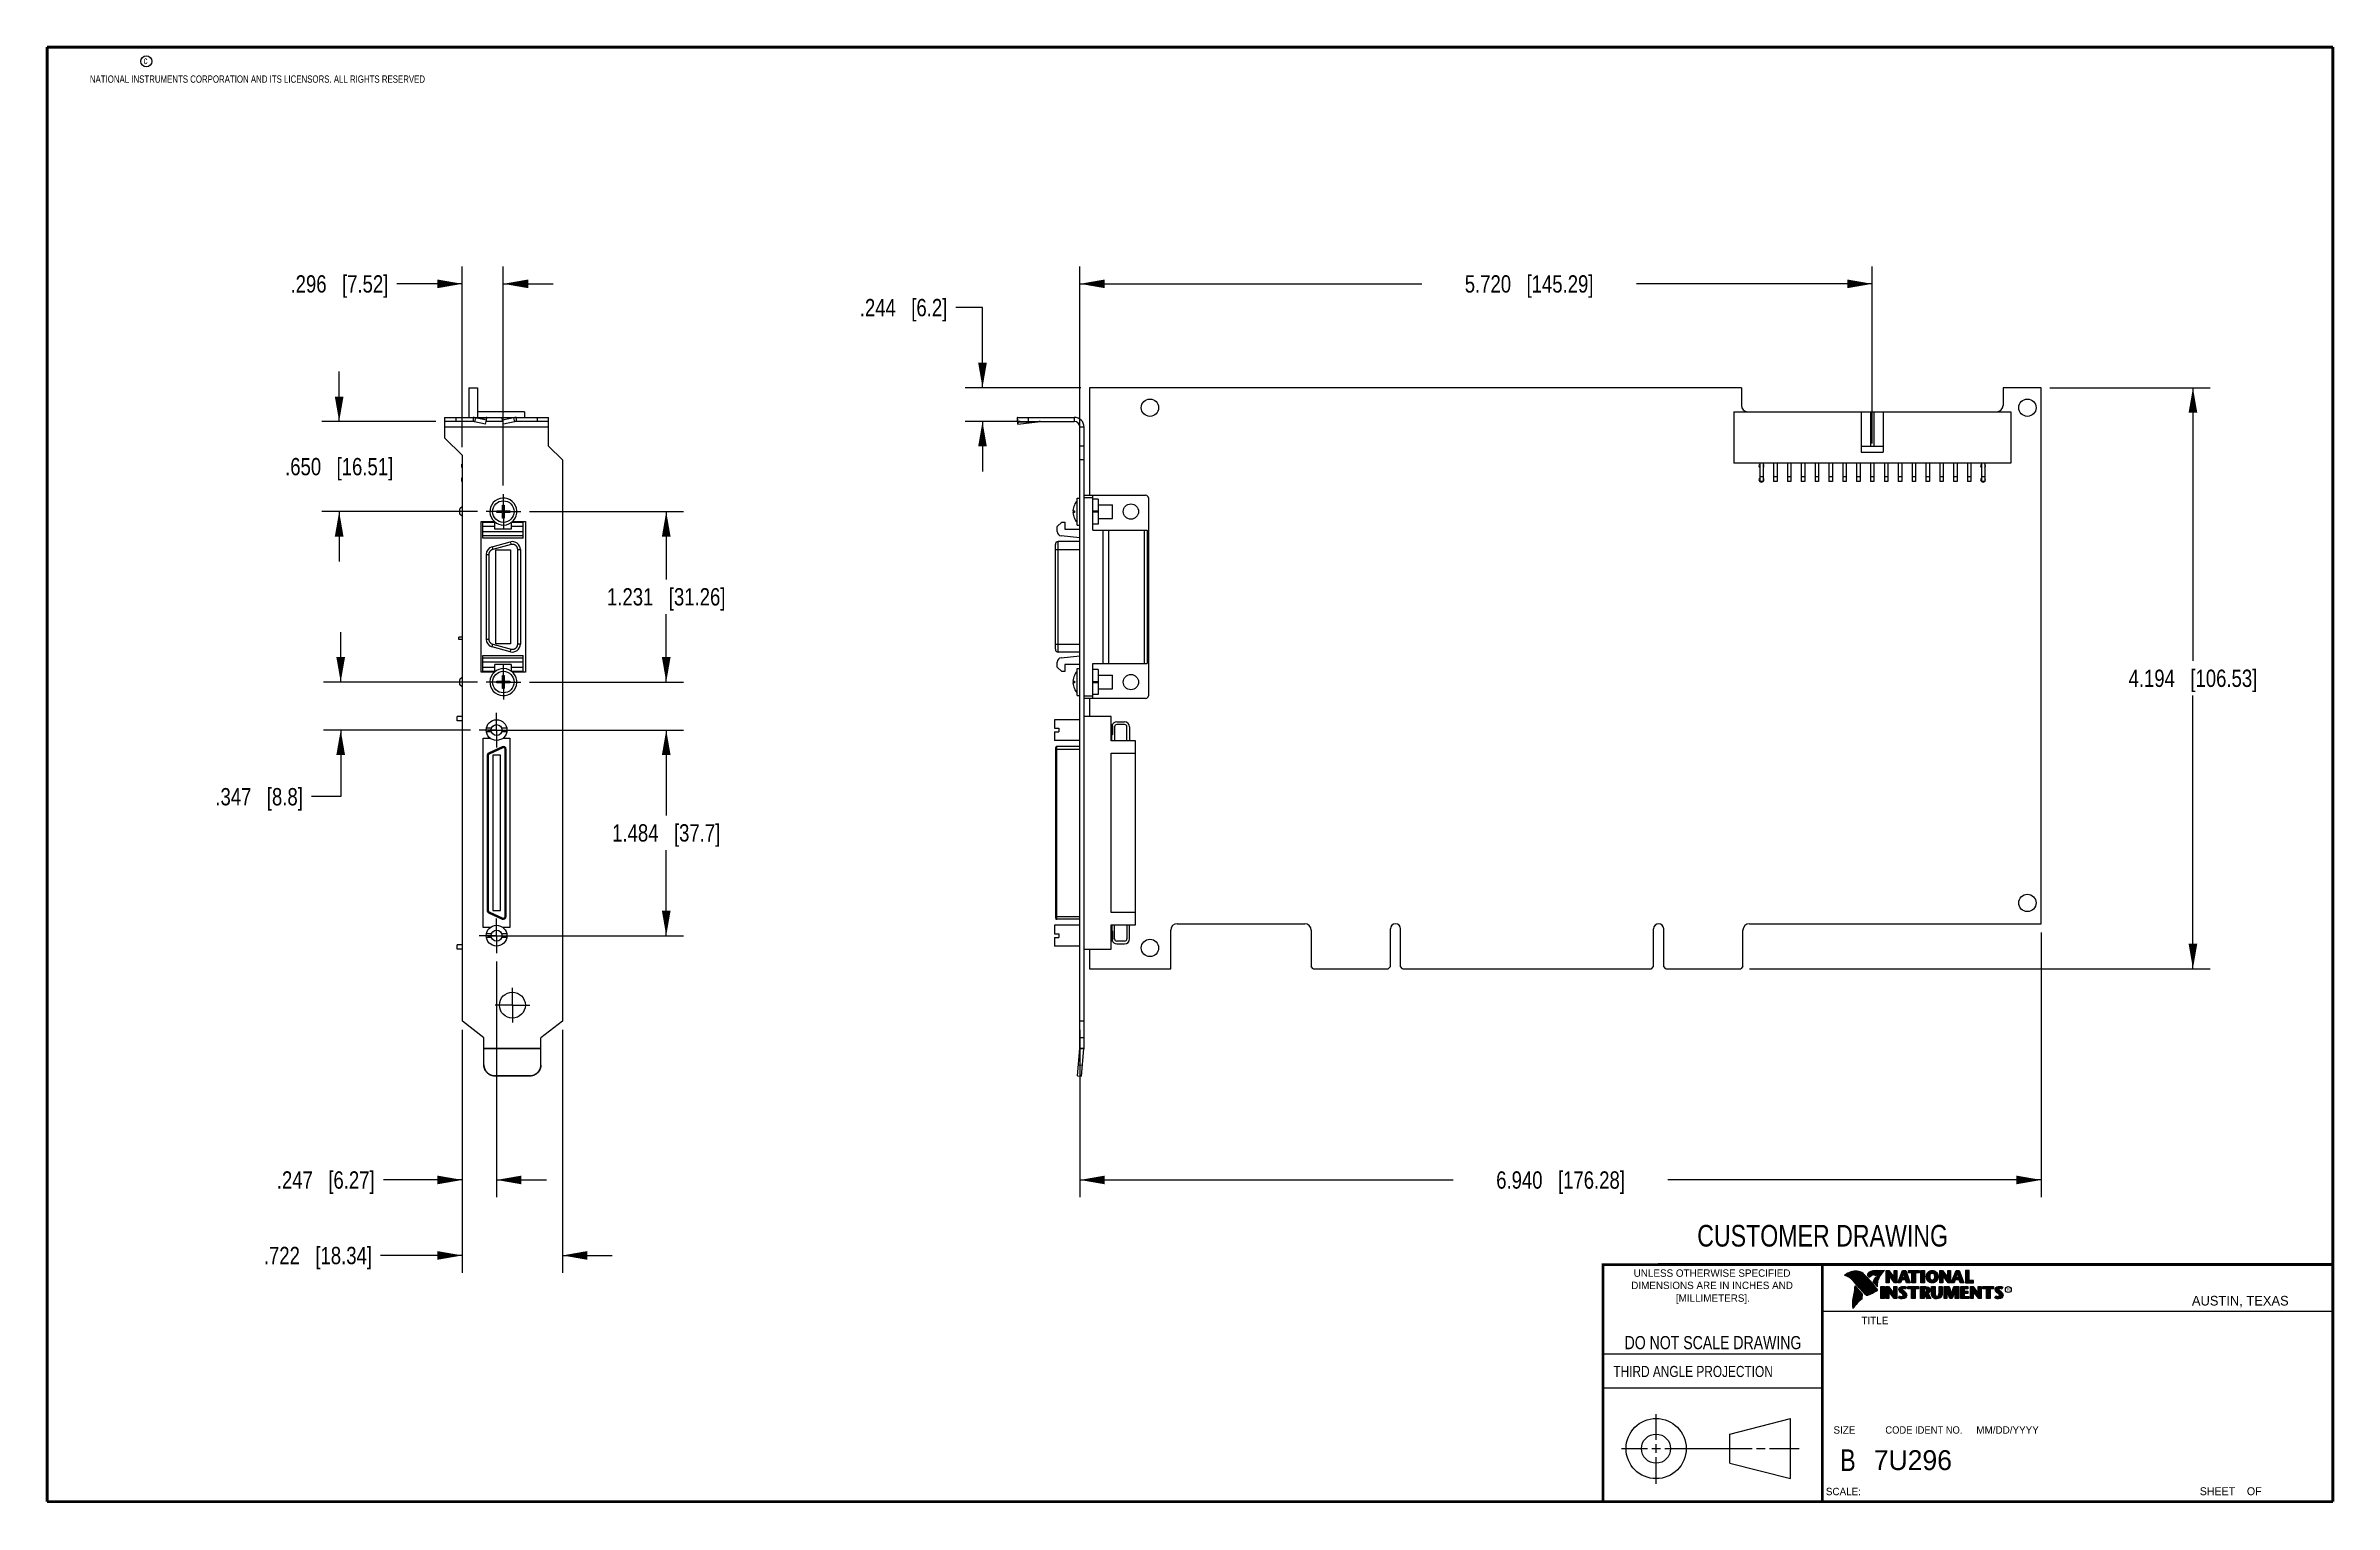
# Model space of a CAD drawing. Header units: inches. Extents: x 0.2 to 16.8, y 0.2 to 10.8.
import ezdxf

# ---------------------------------------------------------------- set-up
doc = ezdxf.new("R2010")
doc.units = ezdxf.units.IN
doc.header["$LTSCALE"] = 0.935
doc.header["$MEASUREMENT"] = 0
doc.linetypes.add('CENTER', pattern=[0.6, 0.375, -0.075, 0.075, -0.075])
doc.layers.get('0').update_dxf_attribs({"linetype": 'CONTINUOUS'})
doc.layers.add('02___PRT_ALL_AXES', color=7, linetype='CONTINUOUS')
doc.layers.add('DIMENSIONS', color=7, linetype='CONTINUOUS')
doc.styles.get("Standard").update_dxf_attribs({"font": 'txt', "width": 0.8})
doc.styles.add('TEXTSTYLE_2', font='txt')
doc.styles.add('TEXTSTYLE_3', font='txt', dxfattribs={"width": 0.95})
doc.dimstyles.new('DIMSTYLE_1', dxfattribs={"dimtxt": 0.125, "dimasz": 0.18, "dimexe": 0.18, "dimexo": 0.0625, "dimgap": 0.09, "dimtad": 0, "dimtih": 1, "dimtoh": 1, "dimdec": 3, "dimzin": 4, "dimdsep": 46, "dimtxsty": 'STANDARD', "dimblk": '_FILLED', "dimblk1": '_FILLED', "dimblk2": '_FILLED', "dimcen": 0.09, "dimadec": 0, "dimazin": 0, "dimtp": 0.01, "dimtm": 0.01, "dimtfac": 1, "dimtdec": 3, "dimtofl": 0, "dimtmove": 0, "dimatfit": 3, "dimldrblk": '_FILLED', "dimfxl": 1, "dimtolj": 1, "dimtzin": 4, "dimarcsym": 0})

msp = doc.modelspace()

# ---------------------------------------------------------------- texts
at = {"color": 2, "linetype": 'CONTINUOUS', "attachment_point": 1, "line_spacing_factor": 0.9}
for s, insert, char_height, width in [('c', (0.946, 10.6893), 0.053, 0.0424), ('NATIONAL INSTRUMENTS CORPORATION AND ITS LICENSORS. ALL RIGHTS RESERVED', (0.5583, 10.5546), 0.053, 3.0104), ('THIRD ANGLE PROJECTION', (11.5564, 1.2384), 0.08, 1.408)]:
    msp.add_mtext(s, dxfattribs=dict(at, insert=insert, char_height=char_height, width=width))
at = {"color": 7, "linetype": 'CONTINUOUS', "attachment_point": 2, "line_spacing_factor": 0.9}
for s, insert, char_height, width in [('CUSTOMER DRAWING', (13.0668, 2.2564), 0.15625, 2), ('DO NOT SCALE DRAWING', (12.2754, 1.4542), 0.095, 1.52), ('B', (13.2497, 0.6361), 0.1562, 0.125)]:
    msp.add_mtext(s, dxfattribs=dict(at, insert=insert, char_height=char_height, width=width))
at = {"color": 2, "linetype": 'CONTINUOUS', "line_spacing_factor": 0.9}
for s, insert, char_height, width, attachment_point, style in [('DIMENSIONS ARE IN INCHES AND', (12.2688, 1.8465), 0.053254, 1.491112, 2, 'TEXTSTYLE_2'), ('UNLESS OTHERWISE SPECIFIED', (12.2688, 1.9352), 0.053254, 1.384604, 2, 'TEXTSTYLE_2'), ('[MILLIMETERS].', (12.2746, 1.7548), 0.053254, 0.745556, 2, 'TEXTSTYLE_2'), ('R', (14.3971, 1.8), 0.0217, 0.021738, 1, 'TEXTSTYLE_2'), ('AUSTIN, TEXAS', (15.7327, 1.7441), 0.069617, 0.905021, 1, 'TEXTSTYLE_2'), ('TITLE', (13.3474, 1.593), 0.05325, 0.26627, 1, 'TEXTSTYLE_2'), ('SIZE', (13.1451, 0.8027), 0.05325, 0.213016, 1, 'TEXTSTYLE_2'), ('CODE IDENT NO.', (13.7978, 0.8027), 0.053254, 0.708278, 2, 'TEXTSTYLE_3'), ('MM/DD/YYYY', (14.1765, 0.8027), 0.05325, 0.53254, 1, 'TEXTSTYLE_2'), ('SCALE:', (13.0904, 0.3585), 0.05325, 0.319524, 1, 'TEXTSTYLE_2'), ('SHEET    OF', (15.7892, 0.3625), 0.057262, 0.629882, 1, 'TEXTSTYLE_2')]:
    msp.add_mtext(s, dxfattribs=dict(at, insert=insert, char_height=char_height, width=width, attachment_point=attachment_point, style=style))
at = {"color": 7, "linetype": 'CONTINUOUS', "insert": (13.4363, 0.6298), "char_height": 0.14316, "width": 0.715775, "attachment_point": 1, "line_spacing_factor": 0.9, "style": 'TEXTSTYLE_2'}
msp.add_mtext('7U296', dxfattribs=at)

# ---------------------------------------------------------------- blocks, each defined once
blk = doc.blocks.new('_FILLED')
at = {"color": 0, "linetype": 'BYBLOCK'}
blk.add_solid([(0, 0), (-1, 0.174), (-1, -0.174)], dxfattribs=at)
blk = doc.blocks.new('*D0')
at = {"layer": 'DIMENSIONS', "color": 2, "linetype": 'CONTINUOUS'}
for p, q in [((14.708, 8.3), (15.865, 8.3)), ((15.74, 8.3), (15.74, 6.328)), ((15.74, 4.106), (15.74, 6.078)), ((12.539, 4.106), (15.865, 4.106))]:
    blk.add_line(p, q, dxfattribs=at)
at = {"layer": 'DIMENSIONS', "color": 2, "linetype": 'CONTINUOUS', "xscale": 0.18, "yscale": 0.18, "zscale": 0.18}
for p, rotation in [((15.74, 8.3), 90), ((15.74, 4.106), 270)]:
    blk.add_blockref('_FILLED', p, dxfattribs=dict(at, rotation=rotation))
at = {"layer": 'DIMENSIONS', "color": 2, "linetype": 'CONTINUOUS', "insert": (15.74, 6.265), "char_height": 0.125, "width": 1.425, "attachment_point": 2, "line_spacing_factor": 0.9}
blk.add_mtext('4.194{\\Ftxt.shx;\\W1.000000;\\H0.125000; }[106.53]', dxfattribs=at)
blk = doc.blocks.new('*D1')
at = {"layer": 'DIMENSIONS', "color": 2, "linetype": 'CONTINUOUS'}
for p, q in [((14.645, 4.368), (14.645, 2.456)), ((7.705, 3.665), (7.705, 2.456)), ((7.705, 2.581), (10.4, 2.581)), ((14.645, 2.581), (11.95, 2.581))]:
    blk.add_line(p, q, dxfattribs=at)
at = {"layer": 'DIMENSIONS', "color": 2, "linetype": 'CONTINUOUS', "xscale": 0.18, "yscale": 0.18, "zscale": 0.18, "rotation": 180}
blk.add_blockref('_FILLED', (7.705, 2.581), dxfattribs=at)
at = {"layer": 'DIMENSIONS', "color": 2, "linetype": 'CONTINUOUS', "xscale": 0.18, "yscale": 0.18, "zscale": 0.18}
blk.add_blockref('_FILLED', (14.645, 2.581), dxfattribs=at)
at = {"layer": 'DIMENSIONS', "color": 2, "linetype": 'CONTINUOUS', "insert": (11.175, 2.643), "char_height": 0.125, "width": 1.425, "attachment_point": 2, "line_spacing_factor": 0.9}
blk.add_mtext('6.940{\\Ftxt.shx;\\W1.000000;\\H0.125000; }[176.28]', dxfattribs=at)
blk = doc.blocks.new('*D2')
at = {"layer": 'DIMENSIONS', "color": 2, "linetype": 'CONTINUOUS'}
for p, q in [((7.705, 7.841), (7.705, 9.175)), ((13.425, 7.898), (13.425, 9.175)), ((7.705, 9.05), (10.173, 9.05)), ((13.425, 9.05), (11.723, 9.05))]:
    blk.add_line(p, q, dxfattribs=at)
at = {"layer": 'DIMENSIONS', "color": 2, "linetype": 'CONTINUOUS', "xscale": 0.18, "yscale": 0.18, "zscale": 0.18, "rotation": 180}
blk.add_blockref('_FILLED', (7.705, 9.05), dxfattribs=at)
at = {"layer": 'DIMENSIONS', "color": 2, "linetype": 'CONTINUOUS', "xscale": 0.18, "yscale": 0.18, "zscale": 0.18}
blk.add_blockref('_FILLED', (13.425, 9.05), dxfattribs=at)
at = {"layer": 'DIMENSIONS', "color": 2, "linetype": 'CONTINUOUS', "insert": (10.948, 9.112), "char_height": 0.125, "width": 1.425, "attachment_point": 2, "line_spacing_factor": 0.9}
blk.add_mtext('5.720{\\Ftxt.shx;\\W1.000000;\\H0.125000; }[145.29]', dxfattribs=at)
blk = doc.blocks.new('*D3')
at = {"layer": 'DIMENSIONS', "color": 2, "linetype": 'CONTINUOUS'}
for p, q in [((7.002, 8.878), (6.81, 8.878)), ((7.002, 8.3), (7.002, 8.878)), ((7.713, 8.3), (6.877, 8.3)), ((7.273, 8.056), (6.877, 8.056)), ((7.002, 8.056), (7.002, 7.696))]:
    blk.add_line(p, q, dxfattribs=at)
at = {"layer": 'DIMENSIONS', "color": 2, "linetype": 'CONTINUOUS', "xscale": 0.18, "yscale": 0.18, "zscale": 0.18}
for p, rotation in [((7.002, 8.3), 270), ((7.002, 8.056), 90)]:
    blk.add_blockref('_FILLED', p, dxfattribs=dict(at, rotation=rotation))
at = {"layer": 'DIMENSIONS', "color": 2, "linetype": 'CONTINUOUS', "insert": (6.748, 8.941), "char_height": 0.125, "width": 1.025, "attachment_point": 3, "line_spacing_factor": 0.9}
blk.add_mtext('.244{\\Ftxt.shx;\\W1.000000;\\H0.125000; }[6.2]', dxfattribs=at)
blk = doc.blocks.new('*D4')
at = {"layer": 'DIMENSIONS', "color": 2, "linetype": 'CONTINUOUS'}
for p, q in [((3.247, 3.665), (3.247, 1.911)), ((3.969, 3.665), (3.969, 1.911)), ((3.247, 2.036), (2.657, 2.036)), ((3.969, 2.036), (4.329, 2.036))]:
    blk.add_line(p, q, dxfattribs=at)
at = {"layer": 'DIMENSIONS', "color": 2, "linetype": 'CONTINUOUS', "xscale": 0.18, "yscale": 0.18, "zscale": 0.18}
blk.add_blockref('_FILLED', (3.247, 2.036), dxfattribs=at)
at = {"layer": 'DIMENSIONS', "color": 2, "linetype": 'CONTINUOUS', "xscale": 0.18, "yscale": 0.18, "zscale": 0.18, "rotation": 180}
blk.add_blockref('_FILLED', (3.969, 2.036), dxfattribs=at)
at = {"layer": 'DIMENSIONS', "color": 2, "linetype": 'CONTINUOUS', "insert": (2.595, 2.098), "char_height": 0.125, "width": 1.225, "attachment_point": 3, "line_spacing_factor": 0.9}
blk.add_mtext('.722{\\Ftxt.shx;\\W1.000000;\\H0.125000; }[18.34]', dxfattribs=at)
blk = doc.blocks.new('*D5')
at = {"layer": 'DIMENSIONS', "color": 2, "linetype": 'CONTINUOUS'}
for p, q in [((2.358, 8.056), (2.358, 8.416)), ((3.057, 8.056), (2.233, 8.056)), ((3.356, 7.406), (2.233, 7.406)), ((2.358, 7.406), (2.358, 7.046))]:
    blk.add_line(p, q, dxfattribs=at)
at = {"layer": 'DIMENSIONS', "color": 2, "linetype": 'CONTINUOUS', "xscale": 0.18, "yscale": 0.18, "zscale": 0.18}
for p, rotation in [((2.358, 8.056), 270), ((2.358, 7.406), 90)]:
    blk.add_blockref('_FILLED', p, dxfattribs=dict(at, rotation=rotation))
at = {"layer": 'DIMENSIONS', "color": 2, "linetype": 'CONTINUOUS', "insert": (2.358, 7.793), "char_height": 0.125, "width": 1.225, "attachment_point": 2, "line_spacing_factor": 0.9}
blk.add_mtext('.650{\\Ftxt.shx;\\W1.000000;\\H0.125000; }[16.51]', dxfattribs=at)
blk = doc.blocks.new('*D6')
at = {"layer": 'DIMENSIONS', "color": 2, "linetype": 'CONTINUOUS'}
for p, q in [((3.731, 7.406), (4.844, 7.406)), ((4.719, 7.406), (4.719, 6.915)), ((4.719, 6.175), (4.719, 6.665)), ((3.731, 6.175), (4.844, 6.175))]:
    blk.add_line(p, q, dxfattribs=at)
at = {"layer": 'DIMENSIONS', "color": 2, "linetype": 'CONTINUOUS', "xscale": 0.18, "yscale": 0.18, "zscale": 0.18}
for p, rotation in [((4.719, 7.406), 90), ((4.719, 6.175), 270)]:
    blk.add_blockref('_FILLED', p, dxfattribs=dict(at, rotation=rotation))
at = {"layer": 'DIMENSIONS', "color": 2, "linetype": 'CONTINUOUS', "insert": (4.719, 6.853), "char_height": 0.125, "width": 1.325, "attachment_point": 2, "line_spacing_factor": 0.9}
blk.add_mtext('1.231{\\Ftxt.shx;\\W1.000000;\\H0.125000; }[31.26]', dxfattribs=at)
blk = doc.blocks.new('*D7')
at = {"layer": 'DIMENSIONS', "color": 2, "linetype": 'CONTINUOUS'}
for p, q in [((3.432, 5.829), (4.844, 5.829)), ((4.719, 5.829), (4.719, 5.211)), ((4.719, 4.344), (4.719, 4.961)), ((3.432, 4.344), (4.844, 4.344))]:
    blk.add_line(p, q, dxfattribs=at)
at = {"layer": 'DIMENSIONS', "color": 2, "linetype": 'CONTINUOUS', "xscale": 0.18, "yscale": 0.18, "zscale": 0.18}
for p, rotation in [((4.719, 5.829), 90), ((4.719, 4.344), 270)]:
    blk.add_blockref('_FILLED', p, dxfattribs=dict(at, rotation=rotation))
at = {"layer": 'DIMENSIONS', "color": 2, "linetype": 'CONTINUOUS', "insert": (4.719, 5.149), "char_height": 0.125, "width": 1.225, "attachment_point": 2, "line_spacing_factor": 0.9}
blk.add_mtext('1.484{\\Ftxt.shx;\\W1.000000;\\H0.125000; }[37.7]', dxfattribs=at)
blk = doc.blocks.new('*D8')
at = {"layer": 'DIMENSIONS', "color": 2, "linetype": 'CONTINUOUS'}
for p, q in [((2.369, 6.175), (2.369, 6.535)), ((3.356, 6.175), (2.244, 6.175)), ((3.307, 5.829), (2.244, 5.829)), ((2.369, 5.829), (2.369, 5.348)), ((2.369, 5.348), (2.158, 5.348))]:
    blk.add_line(p, q, dxfattribs=at)
at = {"layer": 'DIMENSIONS', "color": 2, "linetype": 'CONTINUOUS', "xscale": 0.18, "yscale": 0.18, "zscale": 0.18}
for p, rotation in [((2.369, 6.175), 270), ((2.369, 5.829), 90)]:
    blk.add_blockref('_FILLED', p, dxfattribs=dict(at, rotation=rotation))
at = {"layer": 'DIMENSIONS', "color": 2, "linetype": 'CONTINUOUS', "insert": (2.096, 5.41), "char_height": 0.125, "width": 1.025, "attachment_point": 3, "line_spacing_factor": 0.9}
blk.add_mtext('.347{\\Ftxt.shx;\\W1.000000;\\H0.125000; }[8.8]', dxfattribs=at)
blk = doc.blocks.new('*D9')
at = {"layer": 'DIMENSIONS', "color": 2, "linetype": 'CONTINUOUS'}
for p, q in [((3.494, 4.157), (3.494, 2.456)), ((3.247, 3.665), (3.247, 2.456)), ((3.247, 2.581), (2.677, 2.581)), ((3.494, 2.581), (3.854, 2.581))]:
    blk.add_line(p, q, dxfattribs=at)
at = {"layer": 'DIMENSIONS', "color": 2, "linetype": 'CONTINUOUS', "xscale": 0.18, "yscale": 0.18, "zscale": 0.18}
blk.add_blockref('_FILLED', (3.247, 2.581), dxfattribs=at)
at = {"layer": 'DIMENSIONS', "color": 2, "linetype": 'CONTINUOUS', "xscale": 0.18, "yscale": 0.18, "zscale": 0.18, "rotation": 180}
blk.add_blockref('_FILLED', (3.494, 2.581), dxfattribs=at)
at = {"layer": 'DIMENSIONS', "color": 2, "linetype": 'CONTINUOUS', "insert": (2.614, 2.643), "char_height": 0.125, "width": 1.125, "attachment_point": 3, "line_spacing_factor": 0.9}
blk.add_mtext('.247{\\Ftxt.shx;\\W1.000000;\\H0.125000; }[6.27]', dxfattribs=at)
blk = doc.blocks.new('*D10')
at = {"layer": 'DIMENSIONS', "color": 2, "linetype": 'CONTINUOUS'}
for p, q in [((3.247, 7.872), (3.247, 9.175)), ((3.543, 7.593), (3.543, 9.175)), ((3.247, 9.05), (2.775, 9.05)), ((3.543, 9.05), (3.903, 9.05))]:
    blk.add_line(p, q, dxfattribs=at)
at = {"layer": 'DIMENSIONS', "color": 2, "linetype": 'CONTINUOUS', "xscale": 0.18, "yscale": 0.18, "zscale": 0.18}
blk.add_blockref('_FILLED', (3.247, 9.05), dxfattribs=at)
at = {"layer": 'DIMENSIONS', "color": 2, "linetype": 'CONTINUOUS', "xscale": 0.18, "yscale": 0.18, "zscale": 0.18, "rotation": 180}
blk.add_blockref('_FILLED', (3.543, 9.05), dxfattribs=at)
at = {"layer": 'DIMENSIONS', "color": 2, "linetype": 'CONTINUOUS', "insert": (2.713, 9.112), "char_height": 0.125, "width": 1.125, "attachment_point": 3, "line_spacing_factor": 0.9}
blk.add_mtext('.296{\\Ftxt.shx;\\W1.000000;\\H0.125000; }[7.52]', dxfattribs=at)

# ---------------------------------------------------------------- dimensions: what is measured, and where the dimension line sits
at = {"layer": 'DIMENSIONS', "color": 2, "linetype": 'CONTINUOUS'}
for base, p1, p2, picture, middle in [((3.5434, 9.0499), (3.2474, 7.8724), (3.5434, 7.5934), '*D10', (1.9, 9.0499)), ((13.425, 9.0499), (7.705, 7.8414), (13.425, 7.8984), '*D2', (10.7975, 9.0499)), ((3.4942, 2.5809), (3.2474, 3.6645), (3.4942, 4.1567), '*D9', (1.802, 2.5809)), ((3.9694, 2.0358), (3.2474, 3.6645), (3.9694, 3.6645), '*D4', (1.7323, 2.0358))]:
    dim = msp.add_linear_dim(base=base, p1=p1, p2=p2, dimstyle='DIMSTYLE_1', dxfattribs=at)
    dim.commit()
    dim.dimension.update_dxf_attribs({"geometry": picture, "text_midpoint": middle, "dimtype": 160})
for base, p1, p2, angle, picture, middle in [((7.0019, 8.0559), (7.7125, 8.2999), (7.2725, 8.0559), 270, '*D3', (5.9851, 8.8784)), ((2.3582, 7.4058), (3.0569, 8.0559), (3.3558, 7.4058), 270, '*D5', (2.2332, 7.7309)), ((15.7402, 4.1059), (14.7075, 8.2999), (12.5385, 4.1059), 270, '*D0', (15.5902, 6.2029)), ((4.7194, 6.1751), (3.731, 7.4058), (3.731, 6.1751), 270, '*D6', (4.5694, 6.7905)), ((2.36943, 5.82859), (3.35584, 6.17513), (3.30663, 5.82859), 270, '*D8', (1.3332, 5.34773)), ((4.7194, 4.3443), (3.4316, 5.8286), (3.4316, 4.3443), 270, '*D7', (4.5694, 5.0865)), ((7.705, 2.5809), (14.645, 4.3684), (7.705, 3.6645), 180, '*D1', (11.025, 2.5809))]:
    dim = msp.add_linear_dim(base=base, p1=p1, p2=p2, angle=angle, dimstyle='DIMSTYLE_1', dxfattribs=at)
    dim.commit()
    dim.dimension.update_dxf_attribs({"geometry": picture, "text_midpoint": middle, "dimtype": 160})

# ---------------------------------------------------------------- linework, layer by layer
at = {"color": 7, "linetype": 'CONTINUOUS'}
for p, q in [((3.2944, 8.2999), (3.2944, 8.0859)), ((3.2944, 8.2999), (3.3564, 8.2999)), ((3.3564, 8.2999), (3.3564, 8.0859)), ((7.775, 8.2999), (7.775, 7.5239)), ((12.48, 8.2999), (7.775, 8.2999)), ((12.48, 8.2999), (12.48, 8.1729)), ((14.645, 8.2999), (14.37, 8.2999)), ((14.37, 8.2999), (14.37, 8.1729)), ((14.645, 4.4309), (14.645, 8.2999)), ((3.6964, 8.1259), (3.3564, 8.1259)), ((3.6964, 8.1259), (3.6964, 8.0859)), ((12.425, 8.1259), (12.425, 7.7559)), ((12.425, 8.1259), (14.425, 8.1259)), ((13.345, 8.1259), (13.345, 7.8359)), ((13.4125, 8.1259), (13.4125, 7.8759)), ((13.4375, 8.1259), (13.4375, 7.8759)), ((13.505, 8.1259), (13.505, 7.8359)), ((14.425, 8.1259), (14.425, 7.7559)), ((3.1194, 8.0859), (3.1194, 7.9379)), ((3.1194, 8.0859), (3.8694, 8.0859)), ((3.3242, 8.0559), (3.1194, 8.0559)), ((3.8694, 8.0159), (3.1194, 8.0159)), ((3.2474, 7.8099), (3.1194, 7.9379)), ((3.1994, 8.0859), (3.1994, 8.0559)), ((3.3242, 8.0859), (3.3242, 8.0559)), ((3.3421, 8.0837), (3.3354, 8.0548)), ((3.4151, 8.0364), (3.3354, 8.0548)), ((3.4218, 8.0654), (3.3421, 8.0837)), ((3.3421, 8.0837), (3.4239, 8.0837)), ((3.4151, 8.0364), (3.4218, 8.0654)), ((3.5392, 8.0559), (3.4196, 8.0559)), ((3.4218, 8.0654), (3.4239, 8.0837)), ((3.5371, 8.0654), (3.535, 8.0837)), ((3.6168, 8.0837), (3.535, 8.0837)), ((3.6168, 8.0837), (3.5371, 8.0654)), ((3.5438, 8.0364), (3.5371, 8.0654)), ((3.6235, 8.0548), (3.5438, 8.0364)), ((3.6168, 8.0837), (3.6235, 8.0548)), ((3.6347, 8.0859), (3.6347, 8.0559)), ((3.8694, 8.0559), (3.6347, 8.0559)), ((3.7894, 8.0559), (3.7894, 8.0859)), ((3.8694, 7.8789), (3.8694, 8.0859)), ((7.2524, 8.0837), (7.2536, 8.0654)), ((7.2524, 8.0837), (7.255, 8.0645)), ((7.2575, 8.0364), (7.2536, 8.0654)), ((7.255, 8.0559), (7.255, 8.0859)), ((7.255, 8.0859), (7.665, 8.0859)), ((7.255, 8.0559), (7.665, 8.0559)), ((7.2563, 8.0548), (7.2575, 8.0364)), ((7.2563, 8.0548), (7.398, 8.0548)), ((7.2575, 8.0364), (7.398, 8.0548)), ((7.335, 8.0559), (7.335, 8.0859)), ((7.665, 8.0859), (7.665, 8.0559)), ((7.705, 3.5319), (7.705, 8.0159)), ((7.735, 8.0159), (7.705, 8.0159)), ((7.735, 3.5319), (7.735, 8.0159)), ((3.2474, 3.727), (3.2474, 7.8099)), ((3.8694, 7.8789), (3.9694, 7.7789)), ((3.9694, 7.7789), (3.9694, 3.727)), ((7.735, 7.8789), (7.705, 7.8789)), ((7.735, 7.7789), (7.705, 7.7789)), ((13.505, 7.8759), (13.345, 7.8759)), ((13.345, 7.8359), (13.505, 7.8359)), ((3.2444, 7.7234), (3.2444, 7.7484)), ((3.2474, 7.7484), (3.2444, 7.7484)), ((3.2474, 7.7234), (3.2444, 7.7234)), ((3.2444, 7.6234), (3.2444, 7.6484)), ((3.2474, 7.6484), (3.2444, 7.6484)), ((3.2474, 7.6234), (3.2444, 7.6234)), ((14.425, 7.7559), (12.425, 7.7559)), ((12.6125, 7.7559), (12.6125, 7.6234)), ((12.6375, 7.6559), (12.6125, 7.6559)), ((12.6375, 7.6234), (12.6125, 7.6234)), ((12.6375, 7.7559), (12.6375, 7.6234)), ((12.7125, 7.7559), (12.7125, 7.6234)), ((12.7375, 7.6559), (12.7125, 7.6559)), ((12.7375, 7.6234), (12.7125, 7.6234)), ((12.7375, 7.7559), (12.7375, 7.6234)), ((12.8125, 7.7559), (12.8125, 7.6234)), ((12.8375, 7.6559), (12.8125, 7.6559)), ((12.8375, 7.6234), (12.8125, 7.6234)), ((12.8375, 7.7559), (12.8375, 7.6234)), ((12.9125, 7.7559), (12.9125, 7.6234)), ((12.9375, 7.6559), (12.9125, 7.6559)), ((12.9375, 7.6234), (12.9125, 7.6234)), ((12.9375, 7.7559), (12.9375, 7.6234)), ((13.0125, 7.7559), (13.0125, 7.6234)), ((13.0375, 7.6559), (13.0125, 7.6559)), ((13.0375, 7.6234), (13.0125, 7.6234)), ((13.0375, 7.7559), (13.0375, 7.6234)), ((13.1125, 7.7559), (13.1125, 7.6234)), ((13.1375, 7.6559), (13.1125, 7.6559)), ((13.1375, 7.6234), (13.1125, 7.6234)), ((13.1375, 7.7559), (13.1375, 7.6234)), ((13.2125, 7.7559), (13.2125, 7.6234)), ((13.2375, 7.6559), (13.2125, 7.6559)), ((13.2375, 7.6234), (13.2125, 7.6234)), ((13.2375, 7.7559), (13.2375, 7.6234)), ((13.3125, 7.7559), (13.3125, 7.6234)), ((13.3375, 7.6559), (13.3125, 7.6559)), ((13.3375, 7.6234), (13.3125, 7.6234)), ((13.3375, 7.7559), (13.3375, 7.6234)), ((13.4125, 7.7559), (13.4125, 7.6234)), ((13.4375, 7.6559), (13.4125, 7.6559)), ((13.4375, 7.6234), (13.4125, 7.6234)), ((13.4375, 7.7559), (13.4375, 7.6234)), ((13.5125, 7.7559), (13.5125, 7.6234)), ((13.5375, 7.6559), (13.5125, 7.6559)), ((13.5375, 7.6234), (13.5125, 7.6234)), ((13.5375, 7.7559), (13.5375, 7.6234)), ((13.6125, 7.7559), (13.6125, 7.6234)), ((13.6375, 7.6559), (13.6125, 7.6559)), ((13.6375, 7.6234), (13.6125, 7.6234)), ((13.6375, 7.7559), (13.6375, 7.6234)), ((13.7125, 7.7559), (13.7125, 7.6234)), ((13.7375, 7.6559), (13.7125, 7.6559)), ((13.7375, 7.6234), (13.7125, 7.6234)), ((13.7375, 7.7559), (13.7375, 7.6234)), ((13.8125, 7.7559), (13.8125, 7.6234)), ((13.8375, 7.6559), (13.8125, 7.6559)), ((13.8375, 7.6234), (13.8125, 7.6234)), ((13.8375, 7.7559), (13.8375, 7.6234)), ((13.9125, 7.7559), (13.9125, 7.6234)), ((13.9375, 7.6559), (13.9125, 7.6559)), ((13.9375, 7.6234), (13.9125, 7.6234)), ((13.9375, 7.7559), (13.9375, 7.6234)), ((14.0125, 7.7559), (14.0125, 7.6234)), ((14.0375, 7.6559), (14.0125, 7.6559)), ((14.0375, 7.6234), (14.0125, 7.6234)), ((14.0375, 7.7559), (14.0375, 7.6234)), ((14.1125, 7.7559), (14.1125, 7.6234)), ((14.1375, 7.6559), (14.1125, 7.6559)), ((14.1375, 7.6234), (14.1125, 7.6234)), ((14.1375, 7.7559), (14.1375, 7.6234)), ((14.2125, 7.7559), (14.2125, 7.6234)), ((14.2375, 7.6559), (14.2125, 7.6559)), ((14.2375, 7.6234), (14.2125, 7.6234)), ((14.2375, 7.7559), (14.2375, 7.6234)), ((3.2474, 7.4414), (3.2285, 7.4255)), ((3.5375, 7.4117), (3.5375, 7.4531)), ((3.5375, 7.4531), (3.5493, 7.4531)), ((3.5493, 7.4531), (3.5493, 7.4117)), ((7.6652, 7.4531), (7.6654, 7.4531)), ((7.6853, 7.3084), (7.6853, 7.5033)), ((7.6853, 7.5033), (7.705, 7.5033)), ((7.735, 7.5239), (8.1799, 7.5239)), ((7.798, 7.5043), (7.735, 7.5043)), ((7.798, 7.272), (7.798, 7.5239)), ((7.8374, 7.4964), (7.798, 7.4964)), ((7.8374, 7.4964), (7.8374, 7.3153)), ((7.8374, 7.455), (7.9412, 7.455)), ((7.9412, 7.3566), (7.9412, 7.455)), ((8.1996, 7.5043), (8.1996, 6.0767)), ((3.2285, 7.3862), (3.2285, 7.4255)), ((3.2474, 7.3702), (3.2285, 7.3862)), ((3.383, 6.247), (3.383, 7.334)), ((3.383, 7.334), (3.4776, 7.334)), ((3.3958, 7.2129), (3.3958, 7.3291)), ((3.3958, 7.3291), (3.4824, 7.3291)), ((3.4824, 7.2976), (3.3958, 7.2976)), ((3.4824, 7.2799), (3.4824, 7.3291)), ((3.6005, 7.2799), (3.4824, 7.2799)), ((3.4962, 7.3999), (3.4962, 7.4117)), ((3.4962, 7.4117), (3.5375, 7.4117)), ((3.5375, 7.3999), (3.4962, 7.3999)), ((3.5375, 7.3586), (3.5375, 7.3999)), ((3.5493, 7.3586), (3.5375, 7.3586)), ((3.5493, 7.4117), (3.5907, 7.4117)), ((3.5493, 7.3999), (3.5493, 7.3586)), ((3.5907, 7.3999), (3.5493, 7.3999)), ((3.5907, 7.4117), (3.5907, 7.3999)), ((3.6005, 7.3291), (3.6005, 7.2799)), ((3.6005, 7.3291), (3.6871, 7.3291)), ((3.6871, 7.2976), (3.6005, 7.2976)), ((3.6093, 7.334), (3.702, 7.334)), ((3.6871, 7.2129), (3.6871, 7.3291)), ((3.702, 7.334), (3.702, 6.247)), ((7.5421, 7.2976), (7.5736, 7.3291)), ((7.5421, 7.2616), (7.5421, 7.2976)), ((7.5736, 7.3291), (7.5953, 7.3291)), ((7.5953, 7.3291), (7.5953, 7.2799)), ((7.5953, 7.2799), (7.705, 7.2799)), ((7.6553, 7.4117), (7.6654, 7.4117)), ((7.6654, 7.3999), (7.6553, 7.3999)), ((7.6654, 7.3586), (7.6652, 7.3586)), ((7.6853, 7.3084), (7.705, 7.3084)), ((7.8374, 7.4078), (7.798, 7.4078)), ((7.798, 7.4039), (7.8374, 7.4039)), ((7.8374, 7.3153), (7.798, 7.3153)), ((7.798, 7.272), (8.1917, 7.272)), ((7.8374, 7.3566), (7.9412, 7.3566)), ((7.8728, 6.309), (7.8728, 7.272)), ((7.9122, 7.272), (7.9122, 6.309)), ((8.172, 6.309), (8.172, 7.272)), ((8.1917, 7.272), (8.1917, 6.309)), ((3.3958, 7.2616), (3.6871, 7.2616)), ((3.6871, 7.2302), (3.3958, 7.2302)), ((3.6871, 7.2129), (3.3958, 7.2129)), ((3.4613, 7.1515), (3.5936, 7.1869)), ((3.4613, 7.1515), (3.4664, 7.1325)), ((3.5987, 7.1679), (3.4664, 7.1325)), ((3.4895, 6.4521), (3.4895, 7.1289)), ((3.4895, 7.1289), (3.5954, 7.1289)), ((3.5936, 7.1869), (3.5987, 7.1679)), ((3.5954, 7.1289), (3.5954, 6.4521)), ((3.6468, 6.4499), (3.6468, 7.131)), ((3.6468, 7.131), (3.6665, 7.131)), ((3.6665, 7.131), (3.6665, 6.4499)), ((7.5283, 6.4117), (7.5283, 7.1692)), ((7.5283, 7.131), (7.705, 7.131)), ((7.548, 6.3921), (7.548, 7.1889)), ((7.705, 7.1889), (7.548, 7.1889)), ((7.705, 7.2161), (7.5703, 7.2302)), ((3.4184, 7.0956), (3.4184, 6.4854)), ((3.4184, 7.0956), (3.4381, 7.0956)), ((3.4381, 7.0956), (3.4381, 6.4854)), ((3.2226, 6.4816), (3.2226, 6.4993)), ((3.2474, 6.4993), (3.2226, 6.4993)), ((3.2474, 6.4816), (3.2226, 6.4816)), ((3.4184, 6.4854), (3.4381, 6.4854)), ((3.4613, 6.4295), (3.4664, 6.4485)), ((3.4664, 6.4485), (3.5987, 6.413)), ((3.5954, 6.4521), (3.4895, 6.4521)), ((3.6665, 6.4499), (3.6468, 6.4499)), ((7.5283, 6.4499), (7.705, 6.4499)), ((3.3958, 6.2519), (3.3958, 6.368)), ((3.3958, 6.368), (3.6871, 6.368)), ((3.3958, 6.3507), (3.6871, 6.3507)), ((3.6871, 6.3194), (3.3958, 6.3194)), ((3.3958, 6.2834), (3.4824, 6.2834)), ((3.5936, 6.394), (3.4613, 6.4295)), ((3.4824, 6.2519), (3.4824, 6.3011)), ((3.6005, 6.3011), (3.4824, 6.3011)), ((3.5936, 6.394), (3.5987, 6.413)), ((3.6005, 6.3011), (3.6005, 6.2519)), ((3.6005, 6.2834), (3.6871, 6.2834)), ((3.6871, 6.2519), (3.6871, 6.368)), ((7.5421, 6.2834), (7.5421, 6.3194)), ((7.5736, 6.2519), (7.5421, 6.2834)), ((7.705, 6.3921), (7.548, 6.3921)), ((7.5703, 6.3507), (7.705, 6.3649)), ((7.5953, 6.3011), (7.5953, 6.2519)), ((7.705, 6.3011), (7.5953, 6.3011)), ((7.798, 6.057), (7.798, 6.309)), ((7.798, 6.309), (8.1917, 6.309)), ((3.2474, 6.2107), (3.2285, 6.1948)), ((3.2285, 6.1554), (3.2285, 6.1948)), ((3.2474, 6.1395), (3.2285, 6.1554)), ((3.4776, 6.247), (3.383, 6.247)), ((3.4824, 6.2519), (3.3958, 6.2519)), ((3.4962, 6.1692), (3.4962, 6.181)), ((3.4962, 6.181), (3.5375, 6.181)), ((3.5375, 6.1692), (3.4962, 6.1692)), ((3.5375, 6.181), (3.5375, 6.2224)), ((3.5375, 6.2224), (3.5493, 6.2224)), ((3.5375, 6.1279), (3.5375, 6.1692)), ((3.5493, 6.1279), (3.5375, 6.1279)), ((3.5493, 6.2224), (3.5493, 6.181)), ((3.5493, 6.181), (3.5907, 6.181)), ((3.5493, 6.1692), (3.5493, 6.1279)), ((3.5907, 6.1692), (3.5493, 6.1692)), ((3.5907, 6.181), (3.5907, 6.1692)), ((3.6871, 6.2519), (3.6005, 6.2519)), ((3.702, 6.247), (3.6093, 6.247)), ((7.5953, 6.2519), (7.5736, 6.2519)), ((7.6553, 6.181), (7.6654, 6.181)), ((7.6654, 6.1692), (7.6553, 6.1692)), ((7.6652, 6.2224), (7.6654, 6.2224)), ((7.6654, 6.1279), (7.6652, 6.1279)), ((7.6853, 6.0777), (7.6853, 6.2726)), ((7.6853, 6.2726), (7.705, 6.2726)), ((7.8374, 6.2657), (7.798, 6.2657)), ((7.8374, 6.1771), (7.798, 6.1771)), ((7.798, 6.1732), (7.8374, 6.1732)), ((7.8374, 6.2657), (7.8374, 6.0846)), ((7.8374, 6.2243), (7.9412, 6.2243)), ((7.8374, 6.1259), (7.9412, 6.1259)), ((7.9412, 6.1259), (7.9412, 6.2243)), ((7.6853, 6.0777), (7.705, 6.0777)), ((7.735, 6.0767), (7.798, 6.0767)), ((8.1799, 6.057), (7.735, 6.057)), ((7.775, 6.057), (7.775, 5.927)), ((7.8374, 6.0846), (7.798, 6.0846)), ((3.2108, 5.8955), (3.2108, 5.927)), ((3.2474, 5.927), (3.2108, 5.927)), ((3.2474, 5.8955), (3.2108, 5.8955)), ((3.457, 5.8414), (3.4205, 5.8414)), ((3.457, 5.8158), (3.4205, 5.8158)), ((3.5679, 5.8414), (3.5315, 5.8414)), ((3.5679, 5.8158), (3.5315, 5.8158)), ((7.5208, 5.9034), (7.5208, 5.8414)), ((7.705, 5.9034), (7.5208, 5.9034)), ((7.5208, 5.8414), (7.5542, 5.8414)), ((7.5208, 5.8158), (7.5208, 5.7538)), ((7.5208, 5.8158), (7.5542, 5.8158)), ((7.5542, 5.8414), (7.5542, 5.8158)), ((7.9319, 5.927), (7.735, 5.927)), ((7.9319, 5.7499), (7.9319, 5.927)), ((7.9334, 5.868), (7.9319, 5.868)), ((7.9334, 5.7892), (7.9319, 5.7892)), ((7.9334, 5.868), (7.9334, 5.7892)), ((7.9412, 5.8601), (7.9334, 5.868)), ((7.9412, 5.7971), (7.9334, 5.7892)), ((7.9358, 5.7499), (7.9358, 5.7917)), ((7.9412, 5.8601), (7.9412, 5.7971)), ((7.9555, 5.8517), (7.9555, 5.7499)), ((7.9718, 5.8876), (8.0278, 5.8876)), ((8.0278, 5.868), (7.9718, 5.868)), ((8.0441, 5.7499), (8.0441, 5.8517)), ((8.0638, 5.8517), (8.0638, 5.7499)), ((3.3982, 4.4035), (3.3982, 5.7695)), ((3.3982, 5.7695), (3.4484, 5.7695)), ((3.4332, 5.6449), (3.4253, 5.6449)), ((3.4253, 5.6449), (3.4253, 4.528)), ((3.4332, 5.6449), (3.4332, 4.528)), ((3.5351, 5.7086), (3.4367, 5.6627)), ((3.44, 5.6556), (3.4367, 5.6627)), ((3.5384, 5.7015), (3.44, 5.6556)), ((3.5218, 5.6475), (3.4667, 5.6475)), ((3.4667, 5.6475), (3.4667, 4.5254)), ((3.5218, 4.5254), (3.5218, 5.6475)), ((3.5384, 5.7015), (3.5351, 5.7086)), ((3.5401, 5.7695), (3.5902, 5.7695)), ((3.5553, 4.4821), (3.5553, 5.6908)), ((3.5553, 5.6908), (3.5631, 5.6908)), ((3.5631, 4.4821), (3.5631, 5.6908)), ((3.5902, 5.7695), (3.5902, 4.4035)), ((7.705, 5.7538), (7.5208, 5.7538)), ((7.5303, 4.4703), (7.5303, 5.7026)), ((7.5303, 5.6908), (7.705, 5.6908)), ((7.5382, 4.4624), (7.5382, 5.7105)), ((7.705, 5.7105), (7.5382, 5.7105)), ((8.1071, 5.7499), (7.9319, 5.7499)), ((7.9319, 4.5117), (7.9319, 5.6613)), ((7.9319, 5.6613), (8.1071, 5.6613)), ((8.1071, 4.4231), (8.1071, 5.7499)), ((3.4332, 4.528), (3.4253, 4.528)), ((3.44, 4.5173), (3.4367, 4.5102)), ((3.4367, 4.5102), (3.5351, 4.4643)), ((3.44, 4.5173), (3.5384, 4.4714)), ((3.4667, 4.5254), (3.5218, 4.5254)), ((3.5384, 4.4714), (3.5351, 4.4643)), ((3.5553, 4.4821), (3.5631, 4.4821)), ((7.5303, 4.4821), (7.705, 4.4821)), ((7.705, 4.4624), (7.5382, 4.4624)), ((8.1071, 4.5117), (7.9319, 4.5117)), ((3.4484, 4.4035), (3.3982, 4.4035)), ((3.457, 4.3571), (3.4205, 4.3571)), ((3.457, 4.3315), (3.4205, 4.3315)), ((3.5679, 4.3571), (3.5315, 4.3571)), ((3.5679, 4.3315), (3.5315, 4.3315)), ((3.5902, 4.4035), (3.5401, 4.4035)), ((7.5208, 4.4191), (7.5208, 4.3571)), ((7.705, 4.4191), (7.5208, 4.4191)), ((7.5208, 4.3571), (7.5542, 4.3571)), ((7.5208, 4.3315), (7.5208, 4.2695)), ((7.5208, 4.3315), (7.5542, 4.3315)), ((7.5542, 4.3571), (7.5542, 4.3315)), ((7.9319, 4.2459), (7.9319, 4.4231)), ((7.9319, 4.4231), (8.1071, 4.4231)), ((7.9334, 4.3837), (7.9319, 4.3837)), ((7.9334, 4.305), (7.9319, 4.305)), ((7.9334, 4.3837), (7.9334, 4.305)), ((7.9412, 4.3758), (7.9334, 4.3837)), ((7.9412, 4.3128), (7.9334, 4.305)), ((7.9358, 4.4231), (7.9358, 4.3813)), ((7.9412, 4.3758), (7.9412, 4.3128)), ((7.9555, 4.3212), (7.9555, 4.4231)), ((8.0278, 4.305), (7.9718, 4.305)), ((8.0441, 4.4231), (8.0441, 4.3212)), ((8.0638, 4.3212), (8.0638, 4.4231)), ((8.361, 4.1059), (8.361, 4.3839)), ((8.408, 4.4309), (9.328, 4.4309)), ((9.375, 4.3839), (9.375, 4.1209)), ((9.9465, 4.1209), (9.9465, 4.3944)), ((10.0195, 4.1209), (10.0195, 4.3944)), ((11.8465, 4.1209), (11.8465, 4.3944)), ((11.9195, 4.1209), (11.9195, 4.3944)), ((12.491, 4.1209), (12.491, 4.3839)), ((12.538, 4.4309), (14.645, 4.4309)), ((3.2474, 4.2774), (3.2108, 4.2774)), ((3.2108, 4.2459), (3.2108, 4.2774)), ((3.2474, 4.2459), (3.2108, 4.2459)), ((7.705, 4.2695), (7.5208, 4.2695)), ((7.735, 4.2459), (7.9319, 4.2459)), ((7.775, 4.2459), (7.775, 4.1059)), ((7.9718, 4.2853), (8.0278, 4.2853)), ((7.775, 4.1059), (8.361, 4.1059)), ((9.39, 4.1059), (9.375, 4.1209)), ((9.39, 4.1059), (9.9315, 4.1059)), ((9.9315, 4.1059), (9.9465, 4.1209)), ((10.0345, 4.1059), (10.0195, 4.1209)), ((10.0345, 4.1059), (11.8315, 4.1059)), ((11.8315, 4.1059), (11.8465, 4.1209)), ((11.9345, 4.1059), (11.9195, 4.1209)), ((11.9345, 4.1059), (12.476, 4.1059)), ((12.491, 4.1209), (12.476, 4.1059)), ((3.4024, 3.6059), (3.2474, 3.727)), ((3.9694, 3.727), (3.8144, 3.6059)), ((7.735, 3.727), (7.705, 3.727)), ((3.4024, 3.4132), (3.4024, 3.6059)), ((3.4024, 3.5319), (3.8144, 3.5319)), ((3.4024, 3.5289), (3.8144, 3.5289)), ((3.8144, 3.4132), (3.8144, 3.6059)), ((7.6878, 3.3335), (7.7049, 3.5289)), ((7.7049, 3.5289), (7.7348, 3.5263)), ((7.735, 3.6059), (7.705, 3.6059)), ((7.705, 3.5319), (7.735, 3.5319)), ((7.7177, 3.3309), (7.7348, 3.5263)), ((3.7344, 3.3335), (3.4824, 3.3335)), ((3.4824, 3.3335), (3.4824, 3.3309)), ((3.7344, 3.3309), (3.4824, 3.3309)), ((3.7344, 3.3335), (3.7344, 3.3309)), ((7.6878, 3.3335), (7.7177, 3.3309)), ((7.6948, 3.4132), (7.7247, 3.4106)), ((12.3963, 0.7462), (12.8358, 0.859)), ((12.8358, 0.4248), (12.8358, 0.859)), ((12.3963, 0.5362), (12.3963, 0.7462)), ((12.3963, 0.5362), (12.8358, 0.4248))]:
    msp.add_line(p, q, dxfattribs=at)
at = {"color": 2, "linetype": 'CONTINUOUS'}
for p, q in [((13.2311, 1.8934), (13.2311, 1.8949)), ((13.2347, 1.8921), (13.2347, 1.8972)), ((13.2382, 1.8907), (13.2382, 1.8994)), ((13.2418, 1.8892), (13.2418, 1.9015)), ((13.2453, 1.8876), (13.2453, 1.9035)), ((13.2489, 1.8858), (13.2489, 1.9054)), ((13.2524, 1.8839), (13.2524, 1.9069)), ((13.256, 1.8818), (13.256, 1.9084)), ((13.2596, 1.8796), (13.2596, 1.9098)), ((13.2631, 1.8772), (13.2631, 1.9111)), ((13.2667, 1.8747), (13.2667, 1.9124)), ((13.2702, 1.872), (13.2702, 1.9135)), ((13.2738, 1.869), (13.2738, 1.9146)), ((13.2773, 1.8658), (13.2773, 1.9155)), ((13.2809, 1.8624), (13.2809, 1.9164)), ((13.2844, 1.8587), (13.2844, 1.9173)), ((13.288, 1.8549), (13.288, 1.9181)), ((13.2915, 1.851), (13.2915, 1.9188)), ((13.2951, 1.8471), (13.2951, 1.9194)), ((13.2987, 1.8431), (13.2987, 1.9198)), ((13.3022, 1.8391), (13.3022, 1.92)), ((13.3058, 1.8351), (13.3058, 1.9201)), ((13.3093, 1.8311), (13.3093, 1.9201)), ((13.3129, 1.827), (13.3129, 1.9199)), ((13.3164, 1.8229), (13.3164, 1.9196)), ((13.32, 1.8188), (13.32, 1.9192)), ((13.3235, 1.8146), (13.3235, 1.9186)), ((13.3271, 1.8104), (13.3271, 1.9179)), ((13.3306, 1.8062), (13.3306, 1.9172)), ((13.3342, 1.802), (13.3342, 1.9163)), ((13.3378, 1.7978), (13.3378, 1.9151)), ((13.3413, 1.7937), (13.3413, 1.9138)), ((13.3449, 1.7897), (13.3449, 1.9122)), ((13.3484, 1.7856), (13.3484, 1.9103)), ((13.352, 1.7817), (13.352, 1.9081)), ((13.3555, 1.7778), (13.3555, 1.9055)), ((13.3591, 1.7739), (13.3591, 1.9026)), ((13.3626, 1.7701), (13.3626, 1.8991)), ((13.3662, 1.7663), (13.3662, 1.8952)), ((13.3697, 1.7625), (13.3697, 1.8915)), ((13.3733, 1.7588), (13.3733, 1.8878)), ((13.3769, 1.7556), (13.3769, 1.8841)), ((13.3804, 1.7529), (13.3804, 1.8803)), ((13.384, 1.7512), (13.384, 1.8766)), ((13.3875, 1.7509), (13.3875, 1.8728)), ((13.4022, 1.878), (13.3901, 1.8922)), ((13.3911, 1.7518), (13.3911, 1.8691)), ((13.4029, 1.881), (13.3927, 1.893)), ((13.3946, 1.8908), (13.3946, 1.8999)), ((13.3946, 1.7533), (13.3946, 1.8653)), ((13.3982, 1.8866), (13.3982, 1.9062)), ((13.3982, 1.7548), (13.3982, 1.8615)), ((13.4017, 1.8824), (13.4017, 1.9101)), ((13.4017, 1.7563), (13.4017, 1.8574)), ((13.4053, 1.8823), (13.4053, 1.9129)), ((13.4053, 1.7578), (13.4053, 1.8531)), ((13.4088, 1.8844), (13.4088, 1.915)), ((13.4088, 1.7593), (13.4088, 1.8488)), ((13.4124, 1.887), (13.4124, 1.9167)), ((13.4124, 1.7609), (13.4124, 1.8445)), ((13.4159, 1.89), (13.4159, 1.9182)), ((13.4159, 1.7625), (13.4159, 1.8402)), ((13.4195, 1.8937), (13.4195, 1.9193)), ((13.4195, 1.7641), (13.4195, 1.8359)), ((13.4231, 1.8964), (13.4231, 1.9203)), ((13.4231, 1.7657), (13.4231, 1.8316)), ((13.4266, 1.8982), (13.4266, 1.9209)), ((13.4266, 1.7674), (13.4266, 1.8273)), ((13.4302, 1.8995), (13.4302, 1.9214)), ((13.4302, 1.7691), (13.4302, 1.823)), ((13.4414, 1.8328), (13.4319, 1.8437)), ((13.4337, 1.8997), (13.4337, 1.922)), ((13.4337, 1.7708), (13.4337, 1.8187)), ((13.4433, 1.8344), (13.4349, 1.844)), ((13.4373, 1.8991), (13.4373, 1.9224)), ((13.4373, 1.8413), (13.4373, 1.8491)), ((13.4408, 1.898), (13.4408, 1.9228)), ((13.4408, 1.8372), (13.4408, 1.8572)), ((13.4444, 1.8972), (13.4444, 1.9231)), ((13.4444, 1.8331), (13.4444, 1.8665)), ((13.4479, 1.8969), (13.4479, 1.9234)), ((13.4479, 1.8288), (13.4479, 1.873)), ((13.4515, 1.8966), (13.4515, 1.9236)), ((13.4515, 1.8247), (13.4515, 1.8764)), ((13.4529, 1.9261), (13.5132, 1.9271)), ((13.453, 1.9236), (13.5067, 1.9245)), ((13.455, 1.8965), (13.455, 1.9237)), ((13.455, 1.8207), (13.455, 1.878)), ((13.4586, 1.8964), (13.4586, 1.9237)), ((13.4586, 1.8303), (13.4586, 1.879)), ((13.4622, 1.8957), (13.4622, 1.9238)), ((13.4622, 1.8535), (13.4622, 1.8795)), ((13.4657, 1.8935), (13.4657, 1.9238)), ((13.4657, 1.8636), (13.4657, 1.8798)), ((13.4693, 1.872), (13.4693, 1.9239)), ((13.4728, 1.8794), (13.4728, 1.9239)), ((13.4764, 1.8859), (13.4764, 1.924)), ((13.4799, 1.8919), (13.4799, 1.924)), ((13.4835, 1.8973), (13.4835, 1.9241)), ((13.487, 1.9023), (13.487, 1.9242)), ((13.4906, 1.9069), (13.4906, 1.9242)), ((13.4941, 1.9112), (13.4941, 1.9243)), ((13.4977, 1.9153), (13.4977, 1.9243)), ((13.5013, 1.9191), (13.5013, 1.9244)), ((13.5261, 1.9263), (13.5451, 1.9263)), ((13.5261, 1.839), (13.5261, 1.9263)), ((13.5466, 1.839), (13.5261, 1.839)), ((13.5286, 1.9237), (13.5439, 1.9237)), ((13.5286, 1.8415), (13.5286, 1.9237)), ((13.5441, 1.8415), (13.5286, 1.8415)), ((13.5332, 1.8415), (13.5332, 1.9237)), ((13.5367, 1.8415), (13.5367, 1.9237)), ((13.5402, 1.8415), (13.5402, 1.9237)), ((13.5441, 1.8976), (13.5437, 1.9237)), ((13.5439, 1.9237), (13.5854, 1.869)), ((13.5873, 1.8415), (13.5441, 1.8976)), ((13.5441, 1.8976), (13.5441, 1.8415)), ((13.5451, 1.9263), (13.5829, 1.8765)), ((13.586, 1.839), (13.5466, 1.8902)), ((13.5466, 1.8902), (13.5466, 1.839)), ((13.5471, 1.8936), (13.5471, 1.9194)), ((13.5506, 1.8891), (13.5506, 1.9149)), ((13.5541, 1.8846), (13.5541, 1.9103)), ((13.5576, 1.8801), (13.5576, 1.9057)), ((13.561, 1.8756), (13.561, 1.9011)), ((13.5645, 1.8711), (13.5645, 1.8965)), ((13.568, 1.8665), (13.568, 1.8919)), ((13.5715, 1.862), (13.5715, 1.8874)), ((13.575, 1.8575), (13.575, 1.8828)), ((13.5784, 1.853), (13.5784, 1.8782)), ((13.5819, 1.8485), (13.5819, 1.8736)), ((13.5829, 1.9263), (13.6036, 1.9263)), ((13.5829, 1.8765), (13.5829, 1.9263)), ((13.5854, 1.9237), (13.6011, 1.9237)), ((13.5854, 1.869), (13.5854, 1.9237)), ((13.5854, 1.844), (13.5854, 1.869)), ((13.6036, 1.839), (13.586, 1.839)), ((13.6011, 1.8415), (13.5873, 1.8415)), ((13.5889, 1.8415), (13.5889, 1.9237)), ((13.5923, 1.8415), (13.5923, 1.9237)), ((13.5958, 1.8415), (13.5958, 1.9237)), ((13.5993, 1.8415), (13.5993, 1.9237)), ((13.6011, 1.9237), (13.6011, 1.8415)), ((13.6036, 1.9263), (13.6036, 1.839)), ((13.6088, 1.839), (13.6444, 1.9262)), ((13.6294, 1.839), (13.6088, 1.839)), ((13.6125, 1.8415), (13.6461, 1.9237)), ((13.6277, 1.8415), (13.6125, 1.8415)), ((13.6167, 1.8415), (13.6167, 1.8516)), ((13.6201, 1.8415), (13.6201, 1.8601)), ((13.6236, 1.8415), (13.6236, 1.8686)), ((13.6271, 1.8415), (13.6271, 1.8771)), ((13.6361, 1.8623), (13.6277, 1.8415)), ((13.6378, 1.8598), (13.6294, 1.839)), ((13.6306, 1.8486), (13.6306, 1.8857)), ((13.634, 1.8573), (13.634, 1.8942)), ((13.6665, 1.8623), (13.6361, 1.8623)), ((13.6375, 1.8623), (13.6375, 1.9027)), ((13.6647, 1.8598), (13.6378, 1.8598)), ((13.6388, 1.8711), (13.65, 1.9073)), ((13.6639, 1.8711), (13.6388, 1.8711)), ((13.641, 1.8781), (13.641, 1.9112)), ((13.641, 1.8623), (13.641, 1.8711)), ((13.6423, 1.8736), (13.6519, 1.9048)), ((13.6606, 1.8736), (13.6423, 1.8736)), ((13.6444, 1.9262), (13.6664, 1.9262)), ((13.6445, 1.8893), (13.6445, 1.9197)), ((13.6445, 1.8623), (13.6445, 1.8711)), ((13.6461, 1.9237), (13.6647, 1.9237)), ((13.6479, 1.9006), (13.6479, 1.9237)), ((13.6479, 1.8623), (13.6479, 1.8711)), ((13.65, 1.9073), (13.6541, 1.9073)), ((13.6514, 1.9073), (13.6514, 1.9237)), ((13.6514, 1.8623), (13.6514, 1.8711)), ((13.6519, 1.9048), (13.6521, 1.9048)), ((13.6521, 1.9048), (13.6606, 1.8736)), ((13.6541, 1.9073), (13.6639, 1.8711)), ((13.6549, 1.9043), (13.6549, 1.9237)), ((13.6549, 1.8623), (13.6549, 1.8711)), ((13.6584, 1.8915), (13.6584, 1.9237)), ((13.6584, 1.8623), (13.6584, 1.8711)), ((13.6618, 1.8787), (13.6618, 1.9237)), ((13.6618, 1.8623), (13.6618, 1.8711)), ((13.6647, 1.9237), (13.6959, 1.8415)), ((13.6717, 1.839), (13.6647, 1.8598)), ((13.6653, 1.8623), (13.6653, 1.922)), ((13.6664, 1.9262), (13.6995, 1.839)), ((13.6735, 1.8415), (13.6665, 1.8623)), ((13.6688, 1.8555), (13.6688, 1.9128)), ((13.6995, 1.839), (13.6717, 1.839)), ((13.6723, 1.8452), (13.6723, 1.9037)), ((13.6959, 1.8415), (13.6735, 1.8415)), ((13.6757, 1.8415), (13.6757, 1.8945)), ((13.6792, 1.8415), (13.6792, 1.8854)), ((13.6827, 1.8415), (13.6827, 1.8762)), ((13.6862, 1.8415), (13.6862, 1.8671)), ((13.6866, 1.9262), (13.7634, 1.9262)), ((13.6866, 1.9099), (13.6866, 1.9262)), ((13.7118, 1.9099), (13.6866, 1.9099)), ((13.6891, 1.9237), (13.7609, 1.9237)), ((13.6891, 1.9125), (13.6891, 1.9237)), ((13.7143, 1.9125), (13.6891, 1.9125)), ((13.6896, 1.8415), (13.6896, 1.8579)), ((13.6931, 1.9125), (13.6931, 1.9237)), ((13.6931, 1.8415), (13.6931, 1.8488)), ((13.6966, 1.9125), (13.6966, 1.9237)), ((13.7001, 1.9125), (13.7001, 1.9237)), ((13.7035, 1.9125), (13.7035, 1.9237)), ((13.707, 1.9125), (13.707, 1.9237)), ((13.7105, 1.9125), (13.7105, 1.9237)), ((13.7118, 1.839), (13.7118, 1.9099)), ((13.7382, 1.839), (13.7118, 1.839)), ((13.7143, 1.9125), (13.714, 1.9237)), ((13.7143, 1.8415), (13.7143, 1.9125)), ((13.7357, 1.8415), (13.7143, 1.8415)), ((13.7174, 1.8415), (13.7174, 1.9237)), ((13.7209, 1.8415), (13.7209, 1.9237)), ((13.7244, 1.8415), (13.7244, 1.9237)), ((13.7279, 1.8415), (13.7279, 1.9237)), ((13.7313, 1.8415), (13.7313, 1.9237)), ((13.7357, 1.9125), (13.7348, 1.9237)), ((13.7609, 1.9125), (13.7357, 1.9125)), ((13.7357, 1.9125), (13.7357, 1.8415)), ((13.7634, 1.9099), (13.7382, 1.9099)), ((13.7382, 1.9099), (13.7382, 1.839)), ((13.7383, 1.9125), (13.7383, 1.9237)), ((13.7418, 1.9125), (13.7418, 1.9237)), ((13.7452, 1.9125), (13.7452, 1.9237)), ((13.7487, 1.9125), (13.7487, 1.9237)), ((13.7522, 1.9125), (13.7522, 1.9237)), ((13.7557, 1.9125), (13.7557, 1.9237)), ((13.7591, 1.9125), (13.7591, 1.9237)), ((13.7609, 1.9237), (13.7609, 1.9125)), ((13.7634, 1.9262), (13.7634, 1.9099)), ((13.7768, 1.9262), (13.8031, 1.9262)), ((13.7768, 1.839), (13.7768, 1.9262)), ((13.8031, 1.839), (13.7768, 1.839)), ((13.7794, 1.9237), (13.8006, 1.9237)), ((13.7794, 1.8415), (13.7794, 1.9237)), ((13.8006, 1.8415), (13.7794, 1.8415)), ((13.7835, 1.8415), (13.7835, 1.9237)), ((13.787, 1.8415), (13.787, 1.9237)), ((13.7904, 1.8415), (13.7904, 1.9237)), ((13.7939, 1.8415), (13.7939, 1.9237)), ((13.7974, 1.8415), (13.7974, 1.9237)), ((13.8006, 1.9237), (13.8006, 1.8415)), ((13.8031, 1.9262), (13.8031, 1.839)), ((13.8154, 1.8853), (13.8155, 1.8871)), ((13.8154, 1.8834), (13.8154, 1.8853)), ((13.8154, 1.8816), (13.8154, 1.8834)), ((13.8155, 1.8797), (13.8154, 1.8816)), ((13.8155, 1.8871), (13.8157, 1.8889)), ((13.8157, 1.8779), (13.8155, 1.8797)), ((13.8157, 1.8889), (13.8159, 1.8907)), ((13.8159, 1.876), (13.8157, 1.8779)), ((13.8159, 1.8907), (13.8161, 1.8924)), ((13.8162, 1.8742), (13.8159, 1.876)), ((13.8161, 1.8924), (13.8165, 1.8941)), ((13.8166, 1.8724), (13.8162, 1.8742)), ((13.8165, 1.8941), (13.8169, 1.8958)), ((13.817, 1.8706), (13.8166, 1.8724)), ((13.8169, 1.8958), (13.8174, 1.8975)), ((13.8174, 1.8689), (13.817, 1.8706)), ((13.8174, 1.8975), (13.8179, 1.8991)), ((13.8179, 1.8672), (13.8174, 1.8689)), ((13.8179, 1.8991), (13.8185, 1.9006)), ((13.8179, 1.8852), (13.818, 1.8869)), ((13.8179, 1.8834), (13.8179, 1.8852)), ((13.818, 1.8817), (13.8179, 1.8834)), ((13.8185, 1.8655), (13.8179, 1.8672)), ((13.818, 1.8869), (13.8182, 1.8886)), ((13.8181, 1.8799), (13.818, 1.8817)), ((13.8182, 1.8781), (13.8181, 1.8799)), ((13.8182, 1.8886), (13.8184, 1.8903)), ((13.8184, 1.8764), (13.8182, 1.8781)), ((13.8184, 1.8903), (13.8186, 1.892)), ((13.8187, 1.8746), (13.8184, 1.8764)), ((13.8185, 1.9006), (13.8191, 1.9021)), ((13.8191, 1.8639), (13.8185, 1.8655)), ((13.8186, 1.892), (13.819, 1.8936)), ((13.8191, 1.8729), (13.8187, 1.8746)), ((13.819, 1.8936), (13.8193, 1.8952)), ((13.8191, 1.9021), (13.8198, 1.9036)), ((13.8194, 1.8712), (13.8191, 1.8729)), ((13.8198, 1.8623), (13.8191, 1.8639)), ((13.8193, 1.8952), (13.8198, 1.8967)), ((13.8199, 1.8696), (13.8194, 1.8712)), ((13.8198, 1.9036), (13.8206, 1.9051)), ((13.8198, 1.8967), (13.8203, 1.8982)), ((13.8205, 1.8607), (13.8198, 1.8623)), ((13.8204, 1.8679), (13.8199, 1.8696)), ((13.8203, 1.8982), (13.8208, 1.8997)), ((13.8209, 1.8664), (13.8204, 1.8679)), ((13.8213, 1.8592), (13.8205, 1.8607)), ((13.8206, 1.9051), (13.8214, 1.9065)), ((13.8208, 1.8997), (13.8214, 1.9011)), ((13.8209, 1.8664), (13.8208, 1.8997)), ((13.8215, 1.8648), (13.8209, 1.8664)), ((13.8221, 1.8578), (13.8213, 1.8592)), ((13.8214, 1.9065), (13.8223, 1.9079)), ((13.8214, 1.9011), (13.8221, 1.9025)), ((13.8221, 1.8633), (13.8215, 1.8648)), ((13.8221, 1.9025), (13.8228, 1.9038)), ((13.8228, 1.8619), (13.8221, 1.8633)), ((13.823, 1.8563), (13.8221, 1.8578)), ((13.8223, 1.9079), (13.8232, 1.9092)), ((13.8228, 1.9038), (13.8236, 1.9052)), ((13.8235, 1.8604), (13.8228, 1.8619)), ((13.8239, 1.855), (13.823, 1.8563)), ((13.8232, 1.9092), (13.8243, 1.9106)), ((13.8243, 1.8591), (13.8235, 1.8604)), ((13.8236, 1.9052), (13.8244, 1.9065)), ((13.8249, 1.8536), (13.8239, 1.855)), ((13.8243, 1.9106), (13.8253, 1.9119)), ((13.8243, 1.8591), (13.8244, 1.9065)), ((13.8251, 1.8577), (13.8243, 1.8591)), ((13.8244, 1.9065), (13.8253, 1.9077)), ((13.826, 1.8523), (13.8249, 1.8536)), ((13.826, 1.8564), (13.8251, 1.8577)), ((13.8253, 1.9119), (13.8265, 1.9132)), ((13.8253, 1.9077), (13.8262, 1.909)), ((13.8269, 1.8552), (13.826, 1.8564)), ((13.8271, 1.8511), (13.826, 1.8523)), ((13.8262, 1.909), (13.8273, 1.9102)), ((13.8265, 1.9132), (13.8276, 1.9144)), ((13.8279, 1.854), (13.8269, 1.8552)), ((13.8282, 1.8499), (13.8271, 1.8511)), ((13.8273, 1.9102), (13.8283, 1.9114)), ((13.8276, 1.9144), (13.8288, 1.9156)), ((13.8279, 1.854), (13.8283, 1.9114)), ((13.8289, 1.8528), (13.8279, 1.854)), ((13.8294, 1.8487), (13.8282, 1.8499)), ((13.8283, 1.9114), (13.8294, 1.9126)), ((13.8288, 1.9156), (13.8301, 1.9167)), ((13.83, 1.8517), (13.8289, 1.8528)), ((13.8294, 1.9126), (13.8306, 1.9137)), ((13.8306, 1.8476), (13.8294, 1.8487)), ((13.8311, 1.8506), (13.83, 1.8517)), ((13.8301, 1.9167), (13.8314, 1.9178)), ((13.8306, 1.9137), (13.8318, 1.9148)), ((13.8319, 1.8466), (13.8306, 1.8476)), ((13.8311, 1.8506), (13.8318, 1.9148)), ((13.8323, 1.8496), (13.8311, 1.8506)), ((13.8314, 1.9178), (13.8327, 1.9188)), ((13.8318, 1.9148), (13.833, 1.9158)), ((13.8332, 1.8456), (13.8319, 1.8466)), ((13.8335, 1.8486), (13.8323, 1.8496)), ((13.8327, 1.9188), (13.834, 1.9198)), ((13.833, 1.9158), (13.8342, 1.9168)), ((13.8346, 1.8447), (13.8332, 1.8456)), ((13.8347, 1.8477), (13.8335, 1.8486)), ((13.834, 1.9198), (13.8354, 1.9207)), ((13.8342, 1.9168), (13.8355, 1.9177)), ((13.836, 1.8438), (13.8346, 1.8447)), ((13.8347, 1.8477), (13.8355, 1.9177)), ((13.836, 1.8468), (13.8347, 1.8477)), ((13.8354, 1.9207), (13.8368, 1.9215)), ((13.8355, 1.9177), (13.8368, 1.9185)), ((13.8373, 1.846), (13.836, 1.8468)), ((13.8374, 1.843), (13.836, 1.8438)), ((13.8368, 1.9215), (13.8382, 1.9223)), ((13.8368, 1.9185), (13.8381, 1.9193)), ((13.8386, 1.8452), (13.8373, 1.846)), ((13.839, 1.8423), (13.8374, 1.843)), ((13.8381, 1.9193), (13.8394, 1.92)), ((13.8386, 1.8452), (13.8381, 1.9193)), ((13.8382, 1.9223), (13.8397, 1.923)), ((13.84, 1.8445), (13.8386, 1.8452)), ((13.8405, 1.8416), (13.839, 1.8423)), ((13.8394, 1.92), (13.8408, 1.9207)), ((13.8397, 1.923), (13.8412, 1.9237)), ((13.8397, 1.8857), (13.8398, 1.8868)), ((13.8397, 1.8845), (13.8397, 1.8857)), ((13.8397, 1.8833), (13.8397, 1.8845)), ((13.8397, 1.8821), (13.8397, 1.8833)), ((13.8397, 1.8809), (13.8397, 1.8821)), ((13.8398, 1.8796), (13.8397, 1.8809)), ((13.8398, 1.8868), (13.8399, 1.888)), ((13.8399, 1.8784), (13.8398, 1.8796)), ((13.8399, 1.888), (13.84, 1.8891)), ((13.84, 1.8773), (13.8399, 1.8784)), ((13.84, 1.8891), (13.8401, 1.8902)), ((13.8401, 1.8761), (13.84, 1.8773)), ((13.8415, 1.8439), (13.84, 1.8445)), ((13.8401, 1.8902), (13.8402, 1.8913)), ((13.8402, 1.8749), (13.8401, 1.8761)), ((13.8402, 1.8913), (13.8403, 1.8924)), ((13.8404, 1.8738), (13.8402, 1.8749)), ((13.8403, 1.8924), (13.8405, 1.8934)), ((13.8405, 1.8727), (13.8404, 1.8738)), ((13.8405, 1.8934), (13.8407, 1.8944)), ((13.8407, 1.8716), (13.8405, 1.8727)), ((13.8421, 1.8409), (13.8405, 1.8416)), ((13.8407, 1.8944), (13.8409, 1.8954)), ((13.841, 1.8706), (13.8407, 1.8716)), ((13.8408, 1.9207), (13.8422, 1.9213)), ((13.8409, 1.8954), (13.8411, 1.8963)), ((13.8412, 1.8696), (13.841, 1.8706)), ((13.8411, 1.8963), (13.8414, 1.8972)), ((13.8412, 1.9237), (13.8427, 1.9243)), ((13.8414, 1.8686), (13.8412, 1.8696)), ((13.8414, 1.8972), (13.8416, 1.8981)), ((13.8417, 1.8677), (13.8414, 1.8686)), ((13.8415, 1.8439), (13.8417, 1.8678)), ((13.843, 1.8433), (13.8415, 1.8439)), ((13.8416, 1.8981), (13.8419, 1.899)), ((13.842, 1.8667), (13.8417, 1.8677)), ((13.8419, 1.899), (13.8422, 1.8999)), ((13.842, 1.8991), (13.8422, 1.9213)), ((13.8423, 1.8658), (13.842, 1.8667)), ((13.8438, 1.8404), (13.8421, 1.8409)), ((13.8422, 1.9213), (13.8436, 1.9219)), ((13.8422, 1.8999), (13.8426, 1.9007)), ((13.8422, 1.8844), (13.8423, 1.8856)), ((13.8422, 1.8833), (13.8422, 1.8844)), ((13.8422, 1.8821), (13.8422, 1.8833)), ((13.8423, 1.8809), (13.8422, 1.8821)), ((13.8423, 1.8867), (13.8424, 1.8878)), ((13.8423, 1.8856), (13.8423, 1.8867)), ((13.8423, 1.8798), (13.8423, 1.8809)), ((13.8424, 1.8786), (13.8423, 1.8798)), ((13.8427, 1.865), (13.8423, 1.8658)), ((13.8424, 1.8878), (13.8425, 1.8889)), ((13.8425, 1.8775), (13.8424, 1.8786)), ((13.8425, 1.8889), (13.8426, 1.89)), ((13.8426, 1.8764), (13.8425, 1.8775)), ((13.8426, 1.9007), (13.843, 1.9016)), ((13.8426, 1.89), (13.8427, 1.891)), ((13.8427, 1.8753), (13.8426, 1.8764)), ((13.8427, 1.9243), (13.8443, 1.9248)), ((13.8427, 1.891), (13.8428, 1.892)), ((13.8429, 1.8742), (13.8427, 1.8753)), ((13.8431, 1.8641), (13.8427, 1.865)), ((13.8428, 1.892), (13.843, 1.893)), ((13.843, 1.8731), (13.8429, 1.8742)), ((13.843, 1.9016), (13.8434, 1.9024)), ((13.843, 1.893), (13.8432, 1.8939)), ((13.8432, 1.8721), (13.843, 1.8731)), ((13.8445, 1.8428), (13.843, 1.8433)), ((13.8434, 1.8633), (13.8431, 1.8641)), ((13.8432, 1.8939), (13.8434, 1.8948)), ((13.8434, 1.8712), (13.8432, 1.8721)), ((13.8434, 1.9024), (13.8438, 1.9032)), ((13.8434, 1.8948), (13.8436, 1.8957)), ((13.8436, 1.8702), (13.8434, 1.8712)), ((13.8439, 1.8625), (13.8434, 1.8633)), ((13.8436, 1.9219), (13.8451, 1.9224)), ((13.8436, 1.8957), (13.8438, 1.8965)), ((13.8439, 1.8693), (13.8436, 1.8702)), ((13.8438, 1.9032), (13.8443, 1.904)), ((13.8438, 1.8965), (13.844, 1.8974)), ((13.8455, 1.8399), (13.8438, 1.8404)), ((13.8441, 1.8684), (13.8439, 1.8693)), ((13.8443, 1.8617), (13.8439, 1.8625)), ((13.844, 1.8974), (13.8443, 1.8982)), ((13.8444, 1.8676), (13.8441, 1.8684)), ((13.8443, 1.9248), (13.8459, 1.9253)), ((13.8443, 1.904), (13.8447, 1.9047)), ((13.8443, 1.8982), (13.8446, 1.899)), ((13.8448, 1.8609), (13.8443, 1.8617)), ((13.8447, 1.8667), (13.8444, 1.8676)), ((13.8462, 1.8423), (13.8445, 1.8428)), ((13.8446, 1.899), (13.8449, 1.8997)), ((13.8447, 1.9047), (13.8453, 1.9055)), ((13.845, 1.8659), (13.8447, 1.8667)), ((13.8453, 1.8602), (13.8448, 1.8609)), ((13.8449, 1.8997), (13.8453, 1.9005)), ((13.8454, 1.8651), (13.845, 1.8659)), ((13.8451, 1.9224), (13.8466, 1.9229)), ((13.8453, 1.9055), (13.8451, 1.9224)), ((13.8453, 1.9055), (13.8458, 1.9062)), ((13.8453, 1.9005), (13.8456, 1.9012)), ((13.8458, 1.8595), (13.8453, 1.8602)), ((13.8457, 1.8644), (13.8454, 1.8651)), ((13.8473, 1.8395), (13.8455, 1.8399)), ((13.8456, 1.9012), (13.846, 1.902)), ((13.8461, 1.8637), (13.8457, 1.8644)), ((13.8458, 1.9062), (13.8464, 1.9068)), ((13.8464, 1.8588), (13.8458, 1.8595)), ((13.846, 1.8424), (13.8458, 1.8595)), ((13.8459, 1.9253), (13.8476, 1.9257)), ((13.846, 1.902), (13.8464, 1.9027)), ((13.8465, 1.863), (13.8461, 1.8637)), ((13.8478, 1.8419), (13.8462, 1.8423)), ((13.8464, 1.9068), (13.847, 1.9074)), ((13.8464, 1.9027), (13.8468, 1.9033)), ((13.847, 1.8581), (13.8464, 1.8588)), ((13.8469, 1.8623), (13.8465, 1.863)), ((13.8466, 1.9229), (13.8481, 1.9233)), ((13.8468, 1.9033), (13.8473, 1.9039)), ((13.8473, 1.8617), (13.8469, 1.8623)), ((13.847, 1.9074), (13.8477, 1.908)), ((13.8477, 1.8575), (13.847, 1.8581)), ((13.8473, 1.9039), (13.8478, 1.9045)), ((13.8478, 1.8611), (13.8473, 1.8617)), ((13.8491, 1.8391), (13.8473, 1.8395)), ((13.8476, 1.9257), (13.8492, 1.9261)), ((13.8477, 1.908), (13.8483, 1.9086)), ((13.8483, 1.857), (13.8477, 1.8575)), ((13.8478, 1.9045), (13.8482, 1.9051)), ((13.8483, 1.8605), (13.8478, 1.8611)), ((13.8495, 1.8416), (13.8478, 1.8419)), ((13.8481, 1.9233), (13.8497, 1.9236)), ((13.8482, 1.9051), (13.8488, 1.9056)), ((13.8483, 1.9086), (13.849, 1.9091)), ((13.8488, 1.8599), (13.8483, 1.8605)), ((13.849, 1.8564), (13.8483, 1.857)), ((13.8488, 1.9056), (13.8493, 1.9061)), ((13.8494, 1.8594), (13.8488, 1.8599)), ((13.849, 1.9091), (13.8497, 1.9095)), ((13.8498, 1.8559), (13.849, 1.8564)), ((13.8509, 1.8388), (13.8491, 1.8391)), ((13.8492, 1.9261), (13.8509, 1.9264)), ((13.8493, 1.9061), (13.8498, 1.9065)), ((13.8499, 1.8589), (13.8494, 1.8594)), ((13.8495, 1.9094), (13.8495, 1.9236)), ((13.8495, 1.8416), (13.8495, 1.8561)), ((13.8513, 1.8413), (13.8495, 1.8416)), ((13.8497, 1.9236), (13.8513, 1.9239)), ((13.8497, 1.9095), (13.8505, 1.9099)), ((13.8498, 1.9065), (13.8504, 1.9069)), ((13.8505, 1.8555), (13.8498, 1.8559)), ((13.8505, 1.8585), (13.8499, 1.8589)), ((13.8504, 1.9069), (13.851, 1.9073)), ((13.8505, 1.9099), (13.8512, 1.9103)), ((13.8511, 1.8581), (13.8505, 1.8585)), ((13.8513, 1.8551), (13.8505, 1.8555)), ((13.8509, 1.9264), (13.8527, 1.9266)), ((13.8528, 1.8386), (13.8509, 1.8388)), ((13.851, 1.9073), (13.8516, 1.9077)), ((13.8518, 1.8577), (13.8511, 1.8581)), ((13.8512, 1.9103), (13.852, 1.9106)), ((13.8513, 1.9239), (13.853, 1.9241)), ((13.8521, 1.8547), (13.8513, 1.8551)), ((13.853, 1.8411), (13.8513, 1.8413)), ((13.8516, 1.9077), (13.8523, 1.908)), ((13.8524, 1.8574), (13.8518, 1.8577)), ((13.852, 1.9106), (13.8528, 1.9109)), ((13.853, 1.8544), (13.8521, 1.8547)), ((13.8523, 1.908), (13.8529, 1.9083)), ((13.8531, 1.8571), (13.8524, 1.8574)), ((13.8527, 1.9266), (13.8544, 1.9268)), ((13.8528, 1.9109), (13.8536, 1.9111)), ((13.8547, 1.8384), (13.8528, 1.8386)), ((13.8529, 1.9083), (13.8536, 1.9085)), ((13.853, 1.9241), (13.8546, 1.9243)), ((13.853, 1.9109), (13.853, 1.9241)), ((13.8538, 1.8542), (13.853, 1.8544)), ((13.853, 1.8411), (13.853, 1.8544)), ((13.8548, 1.841), (13.853, 1.8411)), ((13.8538, 1.8568), (13.8531, 1.8571)), ((13.8536, 1.9111), (13.8545, 1.9113)), ((13.8536, 1.9085), (13.8543, 1.9087)), ((13.8545, 1.8566), (13.8538, 1.8568)), ((13.8547, 1.854), (13.8538, 1.8542)), ((13.8543, 1.9087), (13.855, 1.9089)), ((13.8544, 1.9268), (13.8561, 1.9269)), ((13.8545, 1.9113), (13.8553, 1.9115)), ((13.8552, 1.8564), (13.8545, 1.8566)), ((13.8546, 1.9243), (13.8563, 1.9244)), ((13.8556, 1.8538), (13.8547, 1.854)), ((13.8565, 1.8384), (13.8547, 1.8384)), ((13.8566, 1.8409), (13.8548, 1.841)), ((13.855, 1.9089), (13.8557, 1.909)), ((13.8559, 1.8563), (13.8552, 1.8564)), ((13.8553, 1.9115), (13.8562, 1.9116)), ((13.8565, 1.8537), (13.8556, 1.8538)), ((13.8557, 1.909), (13.8565, 1.9091)), ((13.8567, 1.8562), (13.8559, 1.8563)), ((13.8561, 1.9269), (13.8579, 1.927)), ((13.8562, 1.9116), (13.8571, 1.9117)), ((13.8563, 1.9244), (13.8579, 1.9245)), ((13.8565, 1.9116), (13.8565, 1.9244)), ((13.8565, 1.9091), (13.8572, 1.9092)), ((13.8574, 1.8537), (13.8565, 1.8537)), ((13.8565, 1.8409), (13.8565, 1.8537)), ((13.8584, 1.8383), (13.8565, 1.8384)), ((13.8584, 1.8408), (13.8566, 1.8409)), ((13.8574, 1.8562), (13.8567, 1.8562)), ((13.8571, 1.9117), (13.858, 1.9117)), ((13.8572, 1.9092), (13.858, 1.9092)), ((13.8582, 1.8562), (13.8574, 1.8562)), ((13.8583, 1.8537), (13.8574, 1.8537)), ((13.8579, 1.927), (13.8596, 1.927)), ((13.8579, 1.9245), (13.8596, 1.9244)), ((13.858, 1.9117), (13.8589, 1.9117)), ((13.858, 1.9092), (13.8587, 1.9091)), ((13.8589, 1.8563), (13.8582, 1.8562)), ((13.8592, 1.8537), (13.8583, 1.8537)), ((13.8601, 1.8409), (13.8584, 1.8408)), ((13.8602, 1.8384), (13.8584, 1.8383)), ((13.8587, 1.9091), (13.8595, 1.9091)), ((13.8589, 1.9117), (13.8598, 1.9116)), ((13.8597, 1.8564), (13.8589, 1.8563)), ((13.8601, 1.8539), (13.8592, 1.8537)), ((13.8595, 1.9091), (13.8602, 1.909)), ((13.8596, 1.927), (13.8614, 1.9269)), ((13.8596, 1.9244), (13.8612, 1.9243)), ((13.8605, 1.8565), (13.8597, 1.8564)), ((13.8598, 1.9116), (13.8607, 1.9114)), ((13.8599, 1.8409), (13.8601, 1.8539)), ((13.861, 1.854), (13.8601, 1.8539)), ((13.8618, 1.841), (13.8601, 1.8409)), ((13.8602, 1.909), (13.861, 1.9088)), ((13.862, 1.8384), (13.8602, 1.8384)), ((13.8612, 1.8567), (13.8605, 1.8565)), ((13.8607, 1.9114), (13.8616, 1.9113)), ((13.861, 1.9114), (13.8612, 1.9243)), ((13.861, 1.9088), (13.8617, 1.9086)), ((13.8619, 1.8542), (13.861, 1.854)), ((13.8612, 1.9243), (13.8628, 1.9242)), ((13.862, 1.8569), (13.8612, 1.8567)), ((13.8614, 1.9269), (13.8631, 1.9267)), ((13.8616, 1.9113), (13.8624, 1.911)), ((13.8617, 1.9086), (13.8624, 1.9084)), ((13.8635, 1.8411), (13.8618, 1.841)), ((13.8627, 1.8545), (13.8619, 1.8542)), ((13.8627, 1.8571), (13.862, 1.8569)), ((13.8638, 1.8386), (13.862, 1.8384)), ((13.8624, 1.911), (13.8632, 1.9108)), ((13.8624, 1.9084), (13.8631, 1.9081)), ((13.8634, 1.8574), (13.8627, 1.8571)), ((13.8636, 1.8547), (13.8627, 1.8545)), ((13.8628, 1.9242), (13.8644, 1.924)), ((13.8631, 1.9267), (13.8648, 1.9265)), ((13.8631, 1.9081), (13.8638, 1.9079)), ((13.8632, 1.9108), (13.864, 1.9105)), ((13.8641, 1.8577), (13.8634, 1.8574)), ((13.8634, 1.8411), (13.8636, 1.8547)), ((13.8652, 1.8413), (13.8635, 1.8411)), ((13.8644, 1.8551), (13.8636, 1.8547)), ((13.8638, 1.9079), (13.8645, 1.9076)), ((13.8656, 1.8388), (13.8638, 1.8386)), ((13.864, 1.9105), (13.8648, 1.9102)), ((13.8647, 1.858), (13.8641, 1.8577)), ((13.8643, 1.9104), (13.8644, 1.924)), ((13.8644, 1.924), (13.8661, 1.9237)), ((13.8652, 1.8554), (13.8644, 1.8551)), ((13.8645, 1.9076), (13.8651, 1.9072)), ((13.8653, 1.8584), (13.8647, 1.858)), ((13.8648, 1.9265), (13.8665, 1.9262)), ((13.8648, 1.9102), (13.8656, 1.9098)), ((13.8651, 1.9072), (13.8657, 1.9069)), ((13.8659, 1.8558), (13.8652, 1.8554)), ((13.8668, 1.8416), (13.8652, 1.8413)), ((13.8659, 1.8588), (13.8653, 1.8584)), ((13.8656, 1.9098), (13.8663, 1.9094)), ((13.8673, 1.8391), (13.8656, 1.8388)), ((13.8657, 1.9069), (13.8662, 1.9065)), ((13.8665, 1.8592), (13.8659, 1.8588)), ((13.8667, 1.8562), (13.8659, 1.8558)), ((13.8661, 1.9237), (13.8676, 1.9233)), ((13.8662, 1.9065), (13.8668, 1.9061)), ((13.8663, 1.9094), (13.867, 1.909)), ((13.8665, 1.9262), (13.8682, 1.9258)), ((13.867, 1.8596), (13.8665, 1.8592)), ((13.8674, 1.8567), (13.8667, 1.8562)), ((13.8668, 1.9061), (13.8673, 1.9056)), ((13.8685, 1.842), (13.8668, 1.8416)), ((13.8669, 1.8416), (13.867, 1.8565)), ((13.867, 1.909), (13.8677, 1.9085)), ((13.8675, 1.8601), (13.867, 1.8596)), ((13.8673, 1.9056), (13.8677, 1.9052)), ((13.869, 1.8395), (13.8673, 1.8391)), ((13.8681, 1.8572), (13.8674, 1.8567)), ((13.8675, 1.9087), (13.8676, 1.9233)), ((13.868, 1.8606), (13.8675, 1.8601)), ((13.8676, 1.9233), (13.8692, 1.9229)), ((13.8677, 1.9085), (13.8683, 1.908)), ((13.8677, 1.9052), (13.8682, 1.9047)), ((13.8684, 1.8612), (13.868, 1.8606)), ((13.8687, 1.8577), (13.8681, 1.8572)), ((13.8682, 1.9258), (13.8699, 1.9254)), ((13.8682, 1.9047), (13.8686, 1.9042)), ((13.8683, 1.908), (13.869, 1.9075)), ((13.8688, 1.8618), (13.8684, 1.8612)), ((13.8701, 1.8424), (13.8685, 1.842)), ((13.8686, 1.9042), (13.869, 1.9037)), ((13.8693, 1.8583), (13.8687, 1.8577)), ((13.8693, 1.8624), (13.8688, 1.8618)), ((13.869, 1.9075), (13.8695, 1.907)), ((13.869, 1.9037), (13.8694, 1.9031)), ((13.8707, 1.8399), (13.869, 1.8395)), ((13.8692, 1.9229), (13.8708, 1.9225)), ((13.8696, 1.8631), (13.8693, 1.8624)), ((13.8699, 1.859), (13.8693, 1.8583)), ((13.8694, 1.9031), (13.8698, 1.9025)), ((13.8695, 1.907), (13.8701, 1.9064)), ((13.87, 1.8638), (13.8696, 1.8631)), ((13.8698, 1.9025), (13.8701, 1.9019)), ((13.8699, 1.9254), (13.8715, 1.9249)), ((13.8704, 1.8596), (13.8699, 1.859)), ((13.8704, 1.8645), (13.87, 1.8638)), ((13.8701, 1.9064), (13.8706, 1.9058)), ((13.8701, 1.9019), (13.8704, 1.9012)), ((13.8716, 1.8428), (13.8701, 1.8424)), ((13.8704, 1.9012), (13.8708, 1.9005)), ((13.8707, 1.8653), (13.8704, 1.8645)), ((13.8709, 1.8603), (13.8704, 1.8596)), ((13.8706, 1.9058), (13.8711, 1.9052)), ((13.871, 1.8661), (13.8707, 1.8653)), ((13.8724, 1.8404), (13.8707, 1.8399)), ((13.8708, 1.9225), (13.8723, 1.922)), ((13.871, 1.9053), (13.8708, 1.9225)), ((13.8708, 1.9005), (13.8711, 1.8998)), ((13.8714, 1.8611), (13.8709, 1.8603)), ((13.8713, 1.8669), (13.871, 1.8661)), ((13.8711, 1.9052), (13.8715, 1.9045)), ((13.8711, 1.8998), (13.8714, 1.899)), ((13.8716, 1.8677), (13.8713, 1.8669)), ((13.8714, 1.899), (13.8717, 1.8981)), ((13.8719, 1.8618), (13.8714, 1.8611)), ((13.8716, 1.8428), (13.8714, 1.8611)), ((13.8715, 1.9249), (13.8732, 1.9243)), ((13.8715, 1.9045), (13.872, 1.9038)), ((13.8719, 1.8686), (13.8716, 1.8677)), ((13.8732, 1.8434), (13.8716, 1.8428)), ((13.8717, 1.8981), (13.8719, 1.8972)), ((13.8719, 1.8972), (13.8722, 1.8963)), ((13.8722, 1.8695), (13.8719, 1.8686)), ((13.8723, 1.8626), (13.8719, 1.8618)), ((13.872, 1.9038), (13.8724, 1.9031)), ((13.8722, 1.8963), (13.8724, 1.8954)), ((13.8724, 1.8704), (13.8722, 1.8695)), ((13.8723, 1.922), (13.8738, 1.9214)), ((13.8727, 1.8634), (13.8723, 1.8626)), ((13.8724, 1.9031), (13.8727, 1.9023)), ((13.8724, 1.8954), (13.8727, 1.8944)), ((13.8727, 1.8713), (13.8724, 1.8704)), ((13.8741, 1.841), (13.8724, 1.8404)), ((13.8727, 1.9023), (13.8731, 1.9015)), ((13.8727, 1.8944), (13.8729, 1.8933)), ((13.8729, 1.8723), (13.8727, 1.8713)), ((13.873, 1.8643), (13.8727, 1.8634)), ((13.8729, 1.8933), (13.8731, 1.8923)), ((13.8731, 1.8733), (13.8729, 1.8723)), ((13.8734, 1.8651), (13.873, 1.8643)), ((13.8731, 1.9015), (13.8734, 1.9007)), ((13.8731, 1.8923), (13.8732, 1.8912)), ((13.8732, 1.8743), (13.8731, 1.8733)), ((13.8732, 1.9243), (13.8748, 1.9237)), ((13.8732, 1.8912), (13.8734, 1.8901)), ((13.8734, 1.8753), (13.8732, 1.8743)), ((13.8747, 1.844), (13.8732, 1.8434)), ((13.8734, 1.9007), (13.8737, 1.8998)), ((13.8734, 1.8901), (13.8735, 1.889)), ((13.8735, 1.8764), (13.8734, 1.8753)), ((13.8737, 1.866), (13.8734, 1.8651)), ((13.8735, 1.889), (13.8736, 1.8878)), ((13.8736, 1.8775), (13.8735, 1.8764)), ((13.8736, 1.8878), (13.8737, 1.8867)), ((13.8737, 1.8786), (13.8736, 1.8775)), ((13.8737, 1.8998), (13.8741, 1.8989)), ((13.8737, 1.8867), (13.8737, 1.8855)), ((13.8737, 1.8855), (13.8738, 1.8844)), ((13.8738, 1.8798), (13.8737, 1.8786)), ((13.874, 1.8669), (13.8737, 1.866)), ((13.8738, 1.9214), (13.8753, 1.9207)), ((13.8741, 1.8988), (13.8738, 1.9214)), ((13.8738, 1.8844), (13.8738, 1.8832)), ((13.8738, 1.8832), (13.8738, 1.8821)), ((13.8738, 1.8821), (13.8738, 1.8809)), ((13.8738, 1.8809), (13.8738, 1.8798)), ((13.8743, 1.8678), (13.874, 1.8669)), ((13.8741, 1.8989), (13.8744, 1.898)), ((13.8757, 1.8417), (13.8741, 1.841)), ((13.8746, 1.8688), (13.8743, 1.8678)), ((13.8744, 1.898), (13.8746, 1.897)), ((13.8747, 1.844), (13.8744, 1.8681)), ((13.8746, 1.897), (13.8749, 1.896)), ((13.8749, 1.8697), (13.8746, 1.8688)), ((13.8762, 1.8447), (13.8747, 1.844)), ((13.8748, 1.9237), (13.8763, 1.923)), ((13.8749, 1.896), (13.8751, 1.8949)), ((13.8751, 1.8707), (13.8749, 1.8697)), ((13.8751, 1.8949), (13.8754, 1.8938)), ((13.8754, 1.8718), (13.8751, 1.8707)), ((13.8753, 1.9207), (13.8767, 1.92)), ((13.8754, 1.8938), (13.8756, 1.8927)), ((13.8756, 1.8728), (13.8754, 1.8718)), ((13.8756, 1.8927), (13.8757, 1.8916)), ((13.8757, 1.8739), (13.8756, 1.8728)), ((13.8757, 1.8916), (13.8759, 1.8904)), ((13.8759, 1.875), (13.8757, 1.8739)), ((13.8773, 1.8424), (13.8757, 1.8417)), ((13.8759, 1.8904), (13.876, 1.8892)), ((13.876, 1.8762), (13.8759, 1.875)), ((13.876, 1.8892), (13.8761, 1.888)), ((13.8761, 1.8773), (13.876, 1.8762)), ((13.8761, 1.888), (13.8762, 1.8869)), ((13.8762, 1.8785), (13.8761, 1.8773)), ((13.8762, 1.8869), (13.8763, 1.8857)), ((13.8763, 1.8797), (13.8762, 1.8785)), ((13.8776, 1.8454), (13.8762, 1.8447)), ((13.8763, 1.923), (13.8778, 1.9223)), ((13.8763, 1.8857), (13.8763, 1.8844)), ((13.8763, 1.8844), (13.8763, 1.8832)), ((13.8763, 1.8832), (13.8763, 1.882)), ((13.8763, 1.882), (13.8763, 1.8808)), ((13.8763, 1.8808), (13.8763, 1.8797)), ((13.8767, 1.92), (13.8781, 1.9193)), ((13.8788, 1.8432), (13.8773, 1.8424)), ((13.8776, 1.8454), (13.8781, 1.9193)), ((13.879, 1.8462), (13.8776, 1.8454)), ((13.8778, 1.9223), (13.8793, 1.9215)), ((13.8781, 1.9193), (13.8795, 1.9185)), ((13.8803, 1.844), (13.8788, 1.8432)), ((13.8804, 1.847), (13.879, 1.8462)), ((13.8793, 1.9215), (13.8808, 1.9207)), ((13.8795, 1.9185), (13.8808, 1.9176)), ((13.8818, 1.8449), (13.8803, 1.844)), ((13.8817, 1.8479), (13.8804, 1.847)), ((13.8808, 1.9207), (13.8822, 1.9197)), ((13.8808, 1.9176), (13.8821, 1.9167)), ((13.8817, 1.8479), (13.8821, 1.9167)), ((13.883, 1.8489), (13.8817, 1.8479)), ((13.8832, 1.8459), (13.8818, 1.8449)), ((13.8821, 1.9167), (13.8833, 1.9158)), ((13.8822, 1.9197), (13.8836, 1.9188)), ((13.8842, 1.8499), (13.883, 1.8489)), ((13.8846, 1.8469), (13.8832, 1.8459)), ((13.8833, 1.9158), (13.8845, 1.9148)), ((13.8836, 1.9188), (13.8849, 1.9178)), ((13.8853, 1.8509), (13.8842, 1.8499)), ((13.8845, 1.9148), (13.8857, 1.9137)), ((13.8853, 1.8509), (13.8845, 1.9148)), ((13.8858, 1.848), (13.8846, 1.8469)), ((13.8849, 1.9178), (13.8862, 1.9167)), ((13.8864, 1.852), (13.8853, 1.8509)), ((13.8857, 1.9137), (13.8868, 1.9126)), ((13.8871, 1.8491), (13.8858, 1.848)), ((13.8862, 1.9167), (13.8874, 1.9156)), ((13.8875, 1.8532), (13.8864, 1.852)), ((13.8868, 1.9126), (13.8879, 1.9115)), ((13.8882, 1.8503), (13.8871, 1.8491)), ((13.8874, 1.9156), (13.8886, 1.9144)), ((13.8884, 1.8543), (13.8875, 1.8532)), ((13.8879, 1.9115), (13.8889, 1.9103)), ((13.8894, 1.8515), (13.8882, 1.8503)), ((13.8884, 1.8543), (13.8889, 1.9103)), ((13.8894, 1.8556), (13.8884, 1.8543)), ((13.8886, 1.9144), (13.8897, 1.9132)), ((13.8889, 1.9103), (13.8898, 1.9091)), ((13.8903, 1.8568), (13.8894, 1.8556)), ((13.8904, 1.8528), (13.8894, 1.8515)), ((13.8897, 1.9132), (13.8908, 1.9119)), ((13.8898, 1.9091), (13.8907, 1.9079)), ((13.8912, 1.8581), (13.8903, 1.8568)), ((13.8914, 1.8541), (13.8904, 1.8528)), ((13.8907, 1.9079), (13.8916, 1.9066)), ((13.8908, 1.9119), (13.8918, 1.9106)), ((13.892, 1.8595), (13.8912, 1.8581)), ((13.8924, 1.8554), (13.8914, 1.8541)), ((13.8916, 1.9066), (13.8924, 1.9053)), ((13.8918, 1.9106), (13.8928, 1.9093)), ((13.892, 1.8595), (13.8924, 1.9053)), ((13.8928, 1.8608), (13.892, 1.8595)), ((13.8924, 1.9053), (13.8932, 1.904)), ((13.8933, 1.8568), (13.8924, 1.8554)), ((13.8928, 1.9093), (13.8937, 1.908)), ((13.8935, 1.8622), (13.8928, 1.8608)), ((13.8932, 1.904), (13.8939, 1.9026)), ((13.8942, 1.8582), (13.8933, 1.8568)), ((13.8942, 1.8637), (13.8935, 1.8622)), ((13.8937, 1.908), (13.8946, 1.9066)), ((13.8939, 1.9026), (13.8945, 1.9012)), ((13.8948, 1.8651), (13.8942, 1.8637)), ((13.895, 1.8596), (13.8942, 1.8582)), ((13.8945, 1.9012), (13.8951, 1.8997)), ((13.8946, 1.9066), (13.8954, 1.9051)), ((13.8954, 1.8666), (13.8948, 1.8651)), ((13.8958, 1.8611), (13.895, 1.8596)), ((13.8951, 1.8997), (13.8956, 1.8982)), ((13.8954, 1.9051), (13.8961, 1.9037)), ((13.8959, 1.8681), (13.8954, 1.8666)), ((13.8956, 1.8982), (13.8961, 1.8967)), ((13.8959, 1.8681), (13.8956, 1.8982)), ((13.8965, 1.8626), (13.8958, 1.8611)), ((13.8964, 1.8697), (13.8959, 1.8681)), ((13.8961, 1.9037), (13.8968, 1.9022)), ((13.8961, 1.8967), (13.8966, 1.8951)), ((13.8968, 1.8713), (13.8964, 1.8697)), ((13.8971, 1.8641), (13.8965, 1.8626)), ((13.8966, 1.8951), (13.8969, 1.8934)), ((13.8968, 1.9022), (13.8974, 1.9006)), ((13.8972, 1.8729), (13.8968, 1.8713)), ((13.8969, 1.8934), (13.8973, 1.8918)), ((13.8978, 1.8657), (13.8971, 1.8641)), ((13.8975, 1.8745), (13.8972, 1.8729)), ((13.8973, 1.8918), (13.8976, 1.8901)), ((13.8974, 1.9006), (13.898, 1.899)), ((13.8977, 1.8762), (13.8975, 1.8745)), ((13.8976, 1.8901), (13.8978, 1.8883)), ((13.8979, 1.8779), (13.8977, 1.8762)), ((13.8978, 1.8883), (13.8979, 1.8866)), ((13.8983, 1.8673), (13.8978, 1.8657)), ((13.8979, 1.8866), (13.8981, 1.8848)), ((13.898, 1.8796), (13.8979, 1.8779)), ((13.898, 1.899), (13.8985, 1.8974)), ((13.8981, 1.8813), (13.898, 1.8796)), ((13.8981, 1.8848), (13.8981, 1.8831)), ((13.8981, 1.8831), (13.8981, 1.8813)), ((13.8988, 1.869), (13.8983, 1.8673)), ((13.8985, 1.8974), (13.899, 1.8957)), ((13.8993, 1.8707), (13.8988, 1.869)), ((13.899, 1.8957), (13.8994, 1.894)), ((13.8996, 1.8724), (13.8993, 1.8707)), ((13.8994, 1.894), (13.8998, 1.8922)), ((13.9, 1.8741), (13.8996, 1.8724)), ((13.8998, 1.8922), (13.9001, 1.8904)), ((13.9002, 1.8759), (13.9, 1.8741)), ((13.9001, 1.8904), (13.9003, 1.8886)), ((13.9004, 1.8777), (13.9002, 1.8759)), ((13.9003, 1.8886), (13.9005, 1.8868)), ((13.9006, 1.8795), (13.9004, 1.8777)), ((13.9005, 1.8868), (13.9006, 1.8849)), ((13.9006, 1.8849), (13.9006, 1.8831)), ((13.9006, 1.8831), (13.9006, 1.8813)), ((13.9006, 1.8813), (13.9006, 1.8795)), ((13.9129, 1.9263), (13.932, 1.9263)), ((13.9129, 1.839), (13.9129, 1.9263)), ((13.9334, 1.839), (13.9129, 1.839)), ((13.9154, 1.9237), (13.9307, 1.9237)), ((13.9154, 1.8415), (13.9154, 1.9237)), ((13.9309, 1.8415), (13.9154, 1.8415)), ((13.919, 1.8415), (13.919, 1.9237)), ((13.9234, 1.8415), (13.9234, 1.9237)), ((13.9269, 1.8415), (13.9269, 1.9237)), ((13.9294, 1.9237), (13.9309, 1.8976)), ((13.9307, 1.9237), (13.9722, 1.869)), ((13.9741, 1.8415), (13.9309, 1.8976)), ((13.9309, 1.8976), (13.9309, 1.8415)), ((13.932, 1.9263), (13.9697, 1.8765)), ((13.9329, 1.895), (13.9329, 1.9208)), ((13.9729, 1.839), (13.9334, 1.8902)), ((13.9334, 1.8902), (13.9334, 1.839)), ((13.9364, 1.8905), (13.9364, 1.9162)), ((13.9399, 1.886), (13.9399, 1.9117)), ((13.9433, 1.8815), (13.9433, 1.9071)), ((13.9468, 1.8769), (13.9468, 1.9025)), ((13.9503, 1.8724), (13.9503, 1.8979)), ((13.9538, 1.8679), (13.9538, 1.8933)), ((13.9573, 1.8634), (13.9573, 1.8888)), ((13.9607, 1.8589), (13.9607, 1.8842)), ((13.9642, 1.8544), (13.9642, 1.8796)), ((13.9677, 1.8498), (13.9677, 1.875)), ((13.9697, 1.9263), (13.9904, 1.9263)), ((13.9697, 1.8765), (13.9697, 1.9263)), ((13.9712, 1.8453), (13.9722, 1.869)), ((13.9722, 1.9237), (13.9879, 1.9237)), ((13.9722, 1.869), (13.9722, 1.9237)), ((13.9904, 1.839), (13.9729, 1.839)), ((13.9879, 1.8415), (13.9741, 1.8415)), ((13.9746, 1.8408), (13.9746, 1.9237)), ((13.9781, 1.8415), (13.9781, 1.9237)), ((13.9816, 1.8415), (13.9816, 1.9237)), ((13.9851, 1.8415), (13.9851, 1.9237)), ((13.9879, 1.9237), (13.9879, 1.8415)), ((13.9904, 1.9263), (13.9904, 1.839)), ((13.9956, 1.839), (14.0313, 1.9262)), ((14.0163, 1.839), (13.9956, 1.839)), ((13.9994, 1.8415), (14.033, 1.9237)), ((14.0146, 1.8415), (13.9994, 1.8415)), ((14.0024, 1.8415), (14.0024, 1.849)), ((14.0059, 1.8415), (14.0059, 1.8575)), ((14.0094, 1.8415), (14.0094, 1.866)), ((14.0129, 1.8415), (14.0129, 1.8745)), ((14.0229, 1.8623), (14.0146, 1.8415)), ((14.0163, 1.8459), (14.0163, 1.883)), ((14.0247, 1.8598), (14.0163, 1.839)), ((14.0198, 1.8546), (14.0198, 1.8915)), ((14.0533, 1.8623), (14.0229, 1.8623)), ((14.0233, 1.8623), (14.0233, 1.9)), ((14.0515, 1.8598), (14.0247, 1.8598)), ((14.0257, 1.8711), (14.0369, 1.9073)), ((14.0508, 1.8711), (14.0257, 1.8711)), ((14.0268, 1.8623), (14.0268, 1.9085)), ((14.0291, 1.8736), (14.0388, 1.9048)), ((14.0475, 1.8736), (14.0291, 1.8736)), ((14.0302, 1.8858), (14.0302, 1.917)), ((14.0302, 1.8623), (14.0302, 1.8711)), ((14.0313, 1.9262), (14.0533, 1.9262)), ((14.033, 1.9237), (14.0515, 1.9237)), ((14.0337, 1.897), (14.0337, 1.9237)), ((14.0337, 1.8623), (14.0337, 1.8711)), ((14.0369, 1.9073), (14.0409, 1.9073)), ((14.0372, 1.9073), (14.0372, 1.9237)), ((14.0372, 1.8623), (14.0372, 1.8711)), ((14.0388, 1.9048), (14.039, 1.9048)), ((14.039, 1.9048), (14.0475, 1.8736)), ((14.0407, 1.9073), (14.0407, 1.9237)), ((14.0407, 1.8623), (14.0407, 1.8711)), ((14.0409, 1.9073), (14.0508, 1.8711)), ((14.0441, 1.8956), (14.0441, 1.9237)), ((14.0441, 1.8623), (14.0441, 1.8711)), ((14.0476, 1.8828), (14.0476, 1.9237)), ((14.0476, 1.8623), (14.0476, 1.8711)), ((14.0511, 1.8623), (14.0511, 1.9237)), ((14.0515, 1.9237), (14.0827, 1.8415)), ((14.0585, 1.839), (14.0515, 1.8598)), ((14.0533, 1.9262), (14.0864, 1.839)), ((14.0604, 1.8415), (14.0533, 1.8623)), ((14.0546, 1.8587), (14.0546, 1.9157)), ((14.058, 1.8484), (14.058, 1.9066)), ((14.0864, 1.839), (14.0585, 1.839)), ((14.0827, 1.8415), (14.0604, 1.8415)), ((14.0615, 1.8415), (14.0615, 1.8974)), ((14.065, 1.8415), (14.065, 1.8883)), ((14.0685, 1.8415), (14.0685, 1.8791)), ((14.0719, 1.8415), (14.0719, 1.8699)), ((14.0754, 1.8415), (14.0754, 1.8608)), ((14.0789, 1.8415), (14.0789, 1.8516)), ((14.1236, 1.9262), (14.0973, 1.9262)), ((14.0973, 1.9262), (14.0973, 1.839)), ((14.0973, 1.839), (14.1555, 1.839)), ((14.1211, 1.9237), (14.0998, 1.9237)), ((14.0998, 1.9237), (14.0998, 1.8415)), ((14.0998, 1.8415), (14.153, 1.8415)), ((14.1032, 1.8415), (14.1032, 1.9237)), ((14.1067, 1.8415), (14.1067, 1.9237)), ((14.1102, 1.8415), (14.1102, 1.9237)), ((14.1136, 1.8415), (14.1136, 1.9237)), ((14.1171, 1.8415), (14.1171, 1.9237)), ((14.1206, 1.8415), (14.1206, 1.8527)), ((14.1211, 1.8527), (14.1211, 1.9237)), ((14.153, 1.8527), (14.1211, 1.8527)), ((14.1236, 1.8552), (14.1236, 1.9262)), ((14.1555, 1.8552), (14.1236, 1.8552)), ((14.1241, 1.8415), (14.1241, 1.8527)), ((14.1275, 1.8415), (14.1275, 1.8527)), ((14.131, 1.8415), (14.131, 1.8527)), ((14.1345, 1.8415), (14.1345, 1.8527)), ((14.138, 1.8415), (14.138, 1.8527)), ((14.1414, 1.8415), (14.1414, 1.8527)), ((14.1449, 1.8415), (14.1449, 1.8527)), ((14.1484, 1.8415), (14.1484, 1.8527)), ((14.153, 1.8415), (14.153, 1.8527)), ((14.1555, 1.839), (14.1555, 1.8552)), ((13.288, 1.6603), (13.288, 1.7273)), ((13.2915, 1.6655), (13.2915, 1.7383)), ((13.2951, 1.6705), (13.2951, 1.7497)), ((13.2987, 1.6752), (13.2987, 1.7654)), ((13.3541, 1.7564), (13.301, 1.8168)), ((13.3022, 1.6797), (13.3022, 1.7929)), ((13.3515, 1.7555), (13.3033, 1.8103)), ((13.3058, 1.684), (13.3058, 1.8075)), ((13.3093, 1.6881), (13.3093, 1.8035)), ((13.3129, 1.692), (13.3129, 1.7994)), ((13.3164, 1.6958), (13.3164, 1.7954)), ((13.32, 1.6994), (13.32, 1.7914)), ((13.3235, 1.7028), (13.3235, 1.7873)), ((13.3271, 1.7061), (13.3271, 1.7833)), ((13.3306, 1.7093), (13.3306, 1.7792)), ((13.3342, 1.7123), (13.3342, 1.7752)), ((13.3378, 1.7152), (13.3378, 1.7712)), ((13.3413, 1.718), (13.3413, 1.7671)), ((13.3449, 1.7208), (13.3449, 1.7631)), ((13.3484, 1.7234), (13.3484, 1.759)), ((13.351, 1.7252), (13.3515, 1.7555)), ((13.3534, 1.7238), (13.3541, 1.7564)), ((13.4373, 1.7725), (13.4373, 1.8144)), ((13.4408, 1.7743), (13.4408, 1.8101)), ((13.4444, 1.7761), (13.4444, 1.8058)), ((13.4479, 1.7779), (13.4479, 1.8015)), ((13.4515, 1.7798), (13.4515, 1.7972)), ((13.455, 1.7817), (13.455, 1.7929)), ((13.4609, 1.8106), (13.4586, 1.8131)), ((13.4586, 1.7837), (13.4586, 1.7886)), ((13.4865, 1.8113), (13.5128, 1.8113)), ((13.4865, 1.724), (13.4865, 1.8113)), ((13.5128, 1.724), (13.4865, 1.724)), ((13.489, 1.8087), (13.5103, 1.8087)), ((13.489, 1.7266), (13.489, 1.8087)), ((13.5103, 1.7266), (13.489, 1.7266)), ((13.4914, 1.7266), (13.4914, 1.8087)), ((13.4949, 1.7266), (13.4949, 1.8087)), ((13.4983, 1.7266), (13.4983, 1.8087)), ((13.5018, 1.7266), (13.5018, 1.8087)), ((13.5053, 1.7266), (13.5053, 1.8087)), ((13.5088, 1.7266), (13.5088, 1.8087)), ((13.5103, 1.8087), (13.5103, 1.7266)), ((13.5128, 1.8113), (13.5128, 1.724)), ((13.5241, 1.8113), (13.5432, 1.8113)), ((13.5241, 1.724), (13.5241, 1.8113)), ((13.5446, 1.724), (13.5241, 1.724)), ((13.5266, 1.8088), (13.5419, 1.8088)), ((13.5266, 1.7266), (13.5266, 1.8088)), ((13.5421, 1.7266), (13.5266, 1.7266)), ((13.5296, 1.7266), (13.5296, 1.8088)), ((13.5331, 1.7266), (13.5331, 1.8088)), ((13.5366, 1.7266), (13.5366, 1.8088)), ((13.5401, 1.7266), (13.5401, 1.8088)), ((13.5419, 1.8088), (13.5834, 1.7541)), ((13.5853, 1.7266), (13.5421, 1.7827)), ((13.5421, 1.7827), (13.5421, 1.7266)), ((13.5432, 1.8113), (13.5809, 1.7616)), ((13.5435, 1.7809), (13.5435, 1.8067)), ((13.5841, 1.724), (13.5446, 1.7753)), ((13.5446, 1.7753), (13.5446, 1.724)), ((13.547, 1.7763), (13.547, 1.8021)), ((13.5505, 1.7718), (13.5505, 1.7975)), ((13.554, 1.7673), (13.554, 1.7929)), ((13.5574, 1.7628), (13.5574, 1.7884)), ((13.5609, 1.7583), (13.5609, 1.7838)), ((13.5644, 1.7538), (13.5644, 1.7792)), ((13.5679, 1.7492), (13.5679, 1.7746)), ((13.5713, 1.7447), (13.5713, 1.77)), ((13.5748, 1.7402), (13.5748, 1.7654)), ((13.5783, 1.7357), (13.5783, 1.7609)), ((13.5809, 1.8113), (13.6016, 1.8113)), ((13.5809, 1.7616), (13.5809, 1.8113)), ((13.5818, 1.7312), (13.5818, 1.7563)), ((13.5834, 1.8088), (13.5991, 1.8088)), ((13.5834, 1.7541), (13.5834, 1.8088)), ((13.6016, 1.724), (13.5841, 1.724)), ((13.5852, 1.7266), (13.5852, 1.8088)), ((13.5991, 1.7266), (13.5853, 1.7266)), ((13.5887, 1.7266), (13.5887, 1.8088)), ((13.5922, 1.7266), (13.5922, 1.8088)), ((13.5957, 1.7266), (13.5957, 1.8088)), ((13.5991, 1.8088), (13.5991, 1.7266)), ((13.6016, 1.8113), (13.6016, 1.724)), ((13.614, 1.7304), (13.6218, 1.7448)), ((13.6189, 1.7271), (13.614, 1.7304)), ((13.6173, 1.7312), (13.6226, 1.741)), ((13.6201, 1.7293), (13.6173, 1.7312)), ((13.618, 1.7893), (13.6195, 1.7968)), ((13.6186, 1.7836), (13.618, 1.7893)), ((13.6206, 1.7785), (13.6186, 1.7836)), ((13.6237, 1.7251), (13.6189, 1.7271)), ((13.6195, 1.7968), (13.6242, 1.8037)), ((13.62, 1.7294), (13.62, 1.7362)), ((13.6245, 1.7276), (13.6201, 1.7293)), ((13.6206, 1.7892), (13.6219, 1.7958)), ((13.6211, 1.7842), (13.6206, 1.7892)), ((13.6233, 1.7746), (13.6206, 1.7785)), ((13.6228, 1.7797), (13.6211, 1.7842)), ((13.6218, 1.7448), (13.6251, 1.7424)), ((13.6219, 1.7958), (13.626, 1.8019)), ((13.6226, 1.741), (13.6237, 1.7402)), ((13.6252, 1.7762), (13.6228, 1.7797)), ((13.6285, 1.7694), (13.6233, 1.7746)), ((13.6235, 1.778), (13.6235, 1.7982)), ((13.6235, 1.7278), (13.6237, 1.7402)), ((13.6237, 1.7402), (13.6274, 1.7384)), ((13.6308, 1.7236), (13.6237, 1.7251)), ((13.6242, 1.8037), (13.6303, 1.8082)), ((13.6312, 1.7261), (13.6245, 1.7276)), ((13.6251, 1.7424), (13.6284, 1.7407)), ((13.6302, 1.7712), (13.6252, 1.7762)), ((13.626, 1.8019), (13.6315, 1.806)), ((13.6269, 1.7745), (13.6269, 1.8026)), ((13.6269, 1.727), (13.6269, 1.7386)), ((13.6274, 1.7384), (13.6321, 1.7368)), ((13.6284, 1.7407), (13.6327, 1.7392)), ((13.6405, 1.7593), (13.6285, 1.7694)), ((13.6422, 1.7612), (13.6302, 1.7712)), ((13.6303, 1.8082), (13.639, 1.8116)), ((13.6304, 1.771), (13.6304, 1.8051)), ((13.6304, 1.7263), (13.6304, 1.7374)), ((13.6368, 1.7227), (13.6308, 1.7236)), ((13.637, 1.7253), (13.6312, 1.7261)), ((13.6315, 1.806), (13.6396, 1.8092)), ((13.6321, 1.7368), (13.6366, 1.7362)), ((13.6327, 1.7392), (13.6366, 1.7388)), ((13.6339, 1.7682), (13.6339, 1.8069)), ((13.6339, 1.7257), (13.6339, 1.7366)), ((13.6366, 1.7388), (13.6402, 1.7391)), ((13.6366, 1.7362), (13.6408, 1.7366)), ((13.6411, 1.7226), (13.6368, 1.7227)), ((13.641, 1.7251), (13.637, 1.7253)), ((13.6374, 1.7653), (13.6374, 1.8083)), ((13.6374, 1.7252), (13.6374, 1.7362)), ((13.639, 1.8116), (13.6486, 1.8127)), ((13.6396, 1.8092), (13.6487, 1.8102)), ((13.6402, 1.7391), (13.6429, 1.7401)), ((13.6444, 1.7554), (13.6405, 1.7593)), ((13.6418, 1.7935), (13.6408, 1.8093)), ((13.6408, 1.7623), (13.6415, 1.791)), ((13.6408, 1.7366), (13.6441, 1.7379)), ((13.6408, 1.7251), (13.6408, 1.7366)), ((13.6539, 1.7268), (13.641, 1.7251)), ((13.6548, 1.7244), (13.6411, 1.7226)), ((13.6418, 1.7935), (13.6415, 1.791)), ((13.6415, 1.791), (13.6424, 1.7873)), ((13.6434, 1.796), (13.6418, 1.7935)), ((13.6464, 1.757), (13.6422, 1.7612)), ((13.6424, 1.7873), (13.646, 1.7827)), ((13.6429, 1.7401), (13.6455, 1.7419)), ((13.6458, 1.7978), (13.6434, 1.796)), ((13.6443, 1.7926), (13.6441, 1.7911)), ((13.6441, 1.7911), (13.6447, 1.7884)), ((13.6441, 1.7379), (13.6473, 1.7402)), ((13.6443, 1.7967), (13.6443, 1.8097)), ((13.6453, 1.7943), (13.6443, 1.7926)), ((13.6443, 1.7591), (13.6443, 1.7849)), ((13.6443, 1.7256), (13.6443, 1.738)), ((13.6467, 1.7518), (13.6444, 1.7554)), ((13.6447, 1.7884), (13.6479, 1.7845)), ((13.647, 1.7955), (13.6453, 1.7943)), ((13.6455, 1.7419), (13.647, 1.7443)), ((13.649, 1.7987), (13.6458, 1.7978)), ((13.646, 1.7827), (13.6577, 1.773)), ((13.649, 1.7529), (13.6464, 1.757)), ((13.6477, 1.7481), (13.6467, 1.7518)), ((13.6495, 1.7962), (13.647, 1.7955)), ((13.647, 1.7443), (13.6477, 1.7481)), ((13.6473, 1.7402), (13.6493, 1.7434)), ((13.6478, 1.7983), (13.6478, 1.8101)), ((13.6478, 1.7548), (13.6478, 1.7813)), ((13.6478, 1.726), (13.6478, 1.7405)), ((13.6479, 1.7845), (13.6594, 1.7749)), ((13.6486, 1.8127), (13.6551, 1.8122)), ((13.6487, 1.8102), (13.6547, 1.8097)), ((13.6521, 1.799), (13.649, 1.7987)), ((13.6503, 1.7482), (13.649, 1.7529)), ((13.6493, 1.7434), (13.6503, 1.7482)), ((13.6522, 1.7965), (13.6495, 1.7962)), ((13.6513, 1.7989), (13.6513, 1.81)), ((13.6513, 1.7265), (13.6513, 1.7784)), ((13.6554, 1.7989), (13.6521, 1.799)), ((13.6551, 1.7964), (13.6522, 1.7965)), ((13.6628, 1.7318), (13.6539, 1.7268)), ((13.6547, 1.8097), (13.6614, 1.8083)), ((13.6547, 1.7989), (13.6547, 1.8097)), ((13.6547, 1.7269), (13.6547, 1.7755)), ((13.6644, 1.7298), (13.6548, 1.7244)), ((13.6551, 1.8122), (13.6621, 1.8107)), ((13.6596, 1.7955), (13.6551, 1.7964)), ((13.6602, 1.7979), (13.6554, 1.7989)), ((13.6577, 1.773), (13.6607, 1.77)), ((13.6582, 1.7983), (13.6582, 1.809)), ((13.6582, 1.7292), (13.6582, 1.7725)), ((13.6594, 1.7749), (13.6626, 1.7718)), ((13.662, 1.7947), (13.6596, 1.7955)), ((13.663, 1.797), (13.6602, 1.7979)), ((13.6607, 1.77), (13.6638, 1.7668)), ((13.6614, 1.8083), (13.6655, 1.8069)), ((13.6617, 1.7974), (13.6617, 1.8082)), ((13.6617, 1.7306), (13.6617, 1.769)), ((13.6644, 1.7932), (13.662, 1.7947)), ((13.6621, 1.8107), (13.6665, 1.8093)), ((13.6626, 1.7718), (13.6657, 1.7685)), ((13.6679, 1.7375), (13.6628, 1.7318)), ((13.6633, 1.7968), (13.663, 1.797)), ((13.6678, 1.8058), (13.6633, 1.7968)), ((13.6638, 1.7668), (13.6672, 1.7625)), ((13.6713, 1.807), (13.6644, 1.7932)), ((13.6701, 1.7361), (13.6644, 1.7298)), ((13.6652, 1.8005), (13.6652, 1.807)), ((13.6652, 1.7345), (13.6652, 1.765)), ((13.6655, 1.8069), (13.6678, 1.8058)), ((13.6657, 1.7685), (13.6693, 1.7638)), ((13.6665, 1.8093), (13.6713, 1.807)), ((13.6672, 1.7625), (13.6696, 1.7575)), ((13.6705, 1.7433), (13.6679, 1.7375)), ((13.6686, 1.7383), (13.6686, 1.7595)), ((13.6693, 1.7638), (13.672, 1.7584)), ((13.6696, 1.7575), (13.6709, 1.7536)), ((13.6729, 1.7425), (13.6701, 1.7361)), ((13.6713, 1.7483), (13.6705, 1.7433)), ((13.6709, 1.7536), (13.6713, 1.7483)), ((13.672, 1.7584), (13.6734, 1.7541)), ((13.6738, 1.7482), (13.6729, 1.7425)), ((13.6734, 1.7541), (13.6738, 1.7482)), ((13.6822, 1.8113), (13.759, 1.8113)), ((13.6822, 1.795), (13.6822, 1.8113)), ((13.7074, 1.795), (13.6822, 1.795)), ((13.6847, 1.8087), (13.7565, 1.8087)), ((13.6847, 1.7975), (13.6847, 1.8087)), ((13.7099, 1.7975), (13.6847, 1.7975)), ((13.6895, 1.7975), (13.6895, 1.8087)), ((13.693, 1.7975), (13.693, 1.8087)), ((13.6964, 1.7975), (13.6964, 1.8087)), ((13.6999, 1.7975), (13.6999, 1.8087)), ((13.7034, 1.7975), (13.7034, 1.8087)), ((13.7069, 1.7975), (13.7069, 1.8087)), ((13.7074, 1.724), (13.7074, 1.795)), ((13.7338, 1.724), (13.7074, 1.724)), ((13.7099, 1.7975), (13.7103, 1.8087)), ((13.7099, 1.7266), (13.7099, 1.7975)), ((13.7313, 1.7266), (13.7099, 1.7266)), ((13.7138, 1.7266), (13.7138, 1.8087)), ((13.7173, 1.7266), (13.7173, 1.8087)), ((13.7208, 1.7266), (13.7208, 1.8087)), ((13.7242, 1.7266), (13.7242, 1.8087)), ((13.7277, 1.7266), (13.7277, 1.8087)), ((13.7313, 1.7975), (13.7312, 1.8087)), ((13.7565, 1.7975), (13.7313, 1.7975)), ((13.7313, 1.7975), (13.7313, 1.7266)), ((13.759, 1.795), (13.7338, 1.795)), ((13.7338, 1.795), (13.7338, 1.724)), ((13.7347, 1.7975), (13.7347, 1.8087)), ((13.7382, 1.7975), (13.7382, 1.8087)), ((13.7416, 1.7975), (13.7416, 1.8087)), ((13.7451, 1.7975), (13.7451, 1.8087)), ((13.7486, 1.7975), (13.7486, 1.8087)), ((13.7521, 1.7975), (13.7521, 1.8087)), ((13.7565, 1.8087), (13.7565, 1.7975)), ((13.759, 1.8113), (13.759, 1.795)), ((13.7723, 1.8113), (13.8123, 1.8113)), ((13.7723, 1.724), (13.7723, 1.8113)), ((13.7987, 1.724), (13.7723, 1.724)), ((13.7748, 1.8088), (13.8121, 1.8088)), ((13.7748, 1.7266), (13.7748, 1.8088)), ((13.7961, 1.7266), (13.7748, 1.7266)), ((13.7764, 1.7266), (13.7764, 1.8088)), ((13.7799, 1.7266), (13.7799, 1.8088)), ((13.7833, 1.7266), (13.7833, 1.8088)), ((13.7868, 1.7266), (13.7868, 1.8088)), ((13.7903, 1.7266), (13.7903, 1.8088)), ((13.7938, 1.7266), (13.7938, 1.8088)), ((13.7961, 1.7975), (13.7972, 1.8088)), ((13.8064, 1.7975), (13.7961, 1.7975)), ((13.7961, 1.7266), (13.7961, 1.7975)), ((13.7961, 1.7709), (13.8068, 1.7709)), ((13.8072, 1.7596), (13.7961, 1.7596)), ((13.8064, 1.7949), (13.7987, 1.7949)), ((13.7987, 1.7949), (13.7987, 1.7734)), ((13.7987, 1.7734), (13.8064, 1.7734)), ((13.8055, 1.7571), (13.7987, 1.7571)), ((13.7987, 1.7571), (13.7987, 1.724)), ((13.8007, 1.7975), (13.8007, 1.8088)), ((13.8007, 1.7596), (13.8007, 1.7709)), ((13.8042, 1.7975), (13.8042, 1.8088)), ((13.8042, 1.7596), (13.8042, 1.7709)), ((13.8195, 1.7224), (13.8055, 1.7571)), ((13.8093, 1.7971), (13.8064, 1.7975)), ((13.809, 1.7946), (13.8064, 1.7949)), ((13.8064, 1.7734), (13.8095, 1.7739)), ((13.8068, 1.7709), (13.8108, 1.7717)), ((13.8212, 1.7251), (13.8072, 1.7596)), ((13.8077, 1.7973), (13.8077, 1.8088)), ((13.8077, 1.7584), (13.8077, 1.7709)), ((13.8119, 1.7935), (13.809, 1.7946)), ((13.8128, 1.7958), (13.8093, 1.7971)), ((13.8095, 1.7739), (13.8129, 1.7759)), ((13.8108, 1.7717), (13.8148, 1.7741)), ((13.8111, 1.7965), (13.8111, 1.8088)), ((13.8111, 1.7498), (13.8111, 1.7718)), ((13.8144, 1.7919), (13.8119, 1.7935)), ((13.8121, 1.8088), (13.822, 1.8078)), ((13.8123, 1.8113), (13.8226, 1.8103)), ((13.8164, 1.7936), (13.8128, 1.7958)), ((13.8129, 1.7759), (13.8148, 1.778)), ((13.8161, 1.788), (13.8144, 1.7919)), ((13.8146, 1.7947), (13.8146, 1.8085)), ((13.8146, 1.7412), (13.8146, 1.774)), ((13.8148, 1.778), (13.8161, 1.7809)), ((13.8148, 1.7741), (13.8172, 1.7769)), ((13.8166, 1.7843), (13.8161, 1.788)), ((13.8161, 1.7809), (13.8166, 1.7843)), ((13.8184, 1.789), (13.8164, 1.7936)), ((13.8172, 1.7769), (13.8186, 1.7805)), ((13.8181, 1.7327), (13.8172, 1.7769)), ((13.8184, 1.789), (13.8181, 1.8082)), ((13.8191, 1.7846), (13.8184, 1.789)), ((13.8186, 1.7805), (13.8191, 1.7846)), ((13.8475, 1.7254), (13.8195, 1.7224)), ((13.8436, 1.7275), (13.8212, 1.7251)), ((13.8216, 1.7251), (13.8216, 1.8078)), ((13.822, 1.8078), (13.8301, 1.805)), ((13.8226, 1.8103), (13.8313, 1.8072)), ((13.8311, 1.7675), (13.8249, 1.7637)), ((13.8249, 1.7637), (13.8436, 1.7275)), ((13.825, 1.7255), (13.825, 1.8067)), ((13.8326, 1.7655), (13.8283, 1.7628)), ((13.8283, 1.7628), (13.8475, 1.7254)), ((13.8285, 1.7659), (13.8285, 1.8055)), ((13.8285, 1.7259), (13.8285, 1.7568)), ((13.8301, 1.805), (13.8356, 1.8006)), ((13.8343, 1.7705), (13.8311, 1.7675)), ((13.8313, 1.8072), (13.8375, 1.8024)), ((13.832, 1.7681), (13.832, 1.8035)), ((13.832, 1.7263), (13.832, 1.75)), ((13.836, 1.7686), (13.8326, 1.7655)), ((13.8374, 1.7753), (13.8343, 1.7705)), ((13.8355, 1.7715), (13.8355, 1.8007)), ((13.8355, 1.7267), (13.8355, 1.7433)), ((13.8356, 1.8006), (13.8391, 1.795)), ((13.8373, 1.7699), (13.836, 1.7686)), ((13.8397, 1.7742), (13.8373, 1.7699)), ((13.8397, 1.781), (13.8374, 1.7753)), ((13.8375, 1.8024), (13.8415, 1.7959)), ((13.8389, 1.7791), (13.8389, 1.7952)), ((13.8389, 1.727), (13.8389, 1.7365)), ((13.8391, 1.795), (13.8404, 1.7879)), ((13.8404, 1.7879), (13.8397, 1.781)), ((13.8422, 1.7804), (13.8397, 1.7742)), ((13.8415, 1.7959), (13.843, 1.788)), ((13.843, 1.788), (13.8422, 1.7804)), ((13.8532, 1.8113), (13.8796, 1.8113)), ((13.8532, 1.7572), (13.8532, 1.8113)), ((13.8551, 1.7443), (13.8532, 1.7572)), ((13.8605, 1.7343), (13.8551, 1.7443)), ((13.8558, 1.8088), (13.8771, 1.8088)), ((13.8558, 1.7574), (13.8558, 1.8088)), ((13.8576, 1.7451), (13.8558, 1.7574)), ((13.8625, 1.736), (13.8576, 1.7451)), ((13.8598, 1.741), (13.8598, 1.8088)), ((13.8689, 1.7271), (13.8605, 1.7343)), ((13.8702, 1.7293), (13.8625, 1.736)), ((13.8633, 1.7353), (13.8633, 1.8088)), ((13.8667, 1.7323), (13.8667, 1.8088)), ((13.8792, 1.7237), (13.8689, 1.7271)), ((13.8702, 1.7293), (13.8702, 1.8088)), ((13.8797, 1.7262), (13.8702, 1.7293)), ((13.8737, 1.7282), (13.8737, 1.8088)), ((13.8771, 1.8088), (13.8771, 1.7651)), ((13.8771, 1.7651), (13.8775, 1.756)), ((13.8772, 1.727), (13.8775, 1.756)), ((13.8775, 1.756), (13.8789, 1.7488)), ((13.8789, 1.7488), (13.8824, 1.7427)), ((13.8916, 1.7225), (13.8792, 1.7237)), ((13.8796, 1.8113), (13.8796, 1.7653)), ((13.8796, 1.7653), (13.88, 1.7565)), ((13.8916, 1.7251), (13.8797, 1.7262)), ((13.88, 1.7565), (13.8811, 1.75)), ((13.8806, 1.7258), (13.8806, 1.7457)), ((13.8811, 1.75), (13.884, 1.7447)), ((13.8824, 1.7427), (13.8873, 1.7391)), ((13.884, 1.7447), (13.8878, 1.7416)), ((13.8841, 1.7257), (13.8841, 1.7414)), ((13.8873, 1.7391), (13.8937, 1.7382)), ((13.8876, 1.7254), (13.8876, 1.7389)), ((13.8878, 1.7416), (13.8931, 1.7406)), ((13.8911, 1.725), (13.8911, 1.7386)), ((13.9034, 1.7265), (13.8916, 1.7251)), ((13.904, 1.724), (13.8916, 1.7225)), ((13.8931, 1.7406), (13.8977, 1.7418)), ((13.8937, 1.7382), (13.8992, 1.7398)), ((13.8945, 1.7254), (13.8945, 1.7381)), ((13.8977, 1.7418), (13.9017, 1.7448)), ((13.898, 1.7259), (13.898, 1.7388)), ((13.8992, 1.7398), (13.904, 1.7437)), ((13.9015, 1.7263), (13.9015, 1.7416)), ((13.9017, 1.7448), (13.9044, 1.7502)), ((13.9126, 1.7301), (13.9034, 1.7265)), ((13.904, 1.7437), (13.9068, 1.7496)), ((13.9139, 1.7279), (13.904, 1.724)), ((13.9044, 1.7502), (13.9061, 1.7571)), ((13.905, 1.7271), (13.905, 1.7445)), ((13.9061, 1.7571), (13.9069, 1.7653)), ((13.9068, 1.7496), (13.9086, 1.7568)), ((13.9069, 1.8113), (13.9294, 1.8113)), ((13.9069, 1.7653), (13.9069, 1.8113)), ((13.9084, 1.7285), (13.9084, 1.7561)), ((13.9086, 1.7568), (13.9094, 1.7653)), ((13.9094, 1.8088), (13.9269, 1.8088)), ((13.9094, 1.7653), (13.9094, 1.8088)), ((13.9119, 1.7295), (13.9119, 1.8088)), ((13.9201, 1.7364), (13.9126, 1.7301)), ((13.9221, 1.7347), (13.9139, 1.7279)), ((13.9154, 1.7324), (13.9154, 1.8088)), ((13.9189, 1.7353), (13.9189, 1.8088)), ((13.9251, 1.7456), (13.9201, 1.7364)), ((13.9275, 1.7448), (13.9221, 1.7347)), ((13.9224, 1.7405), (13.9224, 1.8088)), ((13.9269, 1.7574), (13.9251, 1.7456)), ((13.9269, 1.8088), (13.9269, 1.7574)), ((13.9294, 1.7572), (13.9275, 1.7448)), ((13.9294, 1.8113), (13.9294, 1.7572)), ((13.9437, 1.8113), (13.9793, 1.8113)), ((13.9437, 1.724), (13.9437, 1.8113)), ((13.9644, 1.724), (13.9437, 1.724)), ((13.9462, 1.8088), (13.9775, 1.8088)), ((13.9462, 1.7266), (13.9462, 1.8088)), ((13.9619, 1.7266), (13.9462, 1.7266)), ((13.9502, 1.7266), (13.9502, 1.8088)), ((13.9536, 1.7266), (13.9536, 1.8088)), ((13.9571, 1.7266), (13.9571, 1.8088)), ((13.9619, 1.8), (13.9606, 1.8088)), ((13.9876, 1.7266), (13.9619, 1.8)), ((13.9619, 1.8), (13.9619, 1.7266)), ((13.9641, 1.7937), (13.9641, 1.8088)), ((13.9858, 1.724), (13.9644, 1.7852)), ((13.9644, 1.7852), (13.9644, 1.724)), ((13.9675, 1.7838), (13.9675, 1.8088)), ((13.971, 1.7739), (13.971, 1.8088)), ((13.9745, 1.764), (13.9745, 1.8088)), ((13.9775, 1.8088), (13.9976, 1.7497)), ((13.978, 1.7541), (13.978, 1.8075)), ((13.9793, 1.8113), (13.9975, 1.7578)), ((13.9814, 1.7442), (13.9814, 1.7973)), ((13.9849, 1.7343), (13.9849, 1.7871)), ((14.0025, 1.724), (13.9858, 1.724)), ((14.0007, 1.7266), (13.9876, 1.7266)), ((13.9884, 1.7266), (13.9884, 1.7768)), ((13.9919, 1.7266), (13.9919, 1.7666)), ((13.9953, 1.7266), (13.9953, 1.7564)), ((13.9975, 1.7578), (14.0147, 1.8113)), ((13.9976, 1.7497), (14.0166, 1.8088)), ((13.9988, 1.7266), (13.9988, 1.7534)), ((14.0257, 1.8005), (14.0007, 1.7266)), ((14.0023, 1.7312), (14.0023, 1.7643)), ((14.0232, 1.7852), (14.0025, 1.724)), ((14.0058, 1.7415), (14.0058, 1.7751)), ((14.0092, 1.7517), (14.0092, 1.7859)), ((14.0127, 1.762), (14.0127, 1.7967)), ((14.0147, 1.8113), (14.0496, 1.8113)), ((14.0162, 1.7723), (14.0162, 1.8075)), ((14.0166, 1.8088), (14.0471, 1.8088)), ((14.0197, 1.7825), (14.0197, 1.8088)), ((14.0231, 1.7928), (14.0231, 1.8088)), ((14.0232, 1.724), (14.0232, 1.7852)), ((14.0496, 1.724), (14.0232, 1.724)), ((14.0257, 1.8005), (14.0266, 1.8088)), ((14.0257, 1.7266), (14.0257, 1.8005)), ((14.0471, 1.7266), (14.0257, 1.7266)), ((14.0301, 1.7266), (14.0301, 1.8088)), ((14.0336, 1.7266), (14.0336, 1.8088)), ((14.037, 1.7266), (14.037, 1.8088)), ((14.0405, 1.7266), (14.0405, 1.8088)), ((14.044, 1.7266), (14.044, 1.8088)), ((14.0471, 1.8088), (14.0471, 1.7266)), ((14.0496, 1.8113), (14.0496, 1.724)), ((14.0634, 1.8113), (14.1162, 1.8113)), ((14.0634, 1.724), (14.0634, 1.8113)), ((14.1217, 1.724), (14.0634, 1.724)), ((14.0659, 1.8088), (14.1137, 1.8088)), ((14.0659, 1.7266), (14.0659, 1.8088)), ((14.1192, 1.7266), (14.0659, 1.7266)), ((14.0683, 1.7266), (14.0683, 1.8088)), ((14.0718, 1.7266), (14.0718, 1.8088)), ((14.0753, 1.7266), (14.0753, 1.8088)), ((14.0787, 1.7266), (14.0787, 1.8088)), ((14.0822, 1.7266), (14.0822, 1.8088)), ((14.0857, 1.7266), (14.0857, 1.8088)), ((14.1137, 1.7975), (14.087, 1.7975)), ((14.087, 1.7975), (14.087, 1.7753)), ((14.087, 1.7753), (14.1132, 1.7753)), ((14.1132, 1.7639), (14.087, 1.7639)), ((14.087, 1.7639), (14.087, 1.7379)), ((14.087, 1.7379), (14.1192, 1.7379)), ((14.0892, 1.7975), (14.0892, 1.8088)), ((14.0892, 1.7639), (14.0892, 1.7753)), ((14.0892, 1.7266), (14.0892, 1.7379)), ((14.1162, 1.795), (14.0896, 1.795)), ((14.0896, 1.795), (14.0896, 1.7778)), ((14.0896, 1.7778), (14.1157, 1.7778)), ((14.1157, 1.7614), (14.0896, 1.7614)), ((14.0896, 1.7614), (14.0896, 1.7404)), ((14.0896, 1.7404), (14.1217, 1.7404)), ((14.0926, 1.7975), (14.0926, 1.8088)), ((14.0926, 1.7639), (14.0926, 1.7753)), ((14.0926, 1.7266), (14.0926, 1.7379)), ((14.0961, 1.7975), (14.0961, 1.8088)), ((14.0961, 1.7639), (14.0961, 1.7753)), ((14.0961, 1.7266), (14.0961, 1.7379)), ((14.0996, 1.7975), (14.0996, 1.8088)), ((14.0996, 1.7639), (14.0996, 1.7753)), ((14.0996, 1.7266), (14.0996, 1.7379)), ((14.1031, 1.7975), (14.1031, 1.8088)), ((14.1031, 1.7639), (14.1031, 1.7753)), ((14.1031, 1.7266), (14.1031, 1.7379)), ((14.1065, 1.7975), (14.1065, 1.8088)), ((14.1065, 1.7639), (14.1065, 1.7753)), ((14.1065, 1.7266), (14.1065, 1.7379)), ((14.11, 1.7975), (14.11, 1.8088)), ((14.11, 1.7639), (14.11, 1.7753)), ((14.11, 1.7266), (14.11, 1.7379)), ((14.1132, 1.7753), (14.1132, 1.7639)), ((14.1135, 1.7266), (14.1135, 1.7379)), ((14.1137, 1.8088), (14.1137, 1.7975)), ((14.1157, 1.7778), (14.1157, 1.7614)), ((14.1162, 1.8113), (14.1162, 1.795)), ((14.117, 1.7266), (14.117, 1.7379)), ((14.1192, 1.7379), (14.1192, 1.7266)), ((14.1217, 1.7404), (14.1217, 1.724)), ((14.1339, 1.8113), (14.153, 1.8113)), ((14.1339, 1.724), (14.1339, 1.8113)), ((14.1545, 1.724), (14.1339, 1.724)), ((14.1365, 1.8088), (14.1517, 1.8088)), ((14.1365, 1.7266), (14.1365, 1.8088)), ((14.152, 1.7266), (14.1365, 1.7266)), ((14.1378, 1.7266), (14.1378, 1.8088)), ((14.1413, 1.7266), (14.1413, 1.8088)), ((14.1448, 1.7266), (14.1448, 1.8088)), ((14.1483, 1.7266), (14.1483, 1.8088)), ((14.1517, 1.8088), (14.1933, 1.7541)), ((14.152, 1.7827), (14.1517, 1.8088)), ((14.1951, 1.7266), (14.152, 1.7827)), ((14.152, 1.7827), (14.152, 1.7266)), ((14.153, 1.8113), (14.1908, 1.7616)), ((14.1939, 1.724), (14.1545, 1.7753)), ((14.1545, 1.7753), (14.1545, 1.724)), ((14.1552, 1.7785), (14.1552, 1.8043)), ((14.1587, 1.774), (14.1587, 1.7997)), ((14.1622, 1.7694), (14.1622, 1.7951)), ((14.1656, 1.7649), (14.1656, 1.7905)), ((14.1691, 1.7604), (14.1691, 1.7859)), ((14.1726, 1.7559), (14.1726, 1.7814)), ((14.1761, 1.7514), (14.1761, 1.7768)), ((14.1795, 1.7469), (14.1795, 1.7722)), ((14.183, 1.7423), (14.183, 1.7676)), ((14.1865, 1.7378), (14.1865, 1.763)), ((14.19, 1.7333), (14.19, 1.7585)), ((14.1908, 1.8113), (14.2115, 1.8113)), ((14.1908, 1.7616), (14.1908, 1.8113)), ((14.1933, 1.8088), (14.209, 1.8088)), ((14.1933, 1.7541), (14.1933, 1.8088)), ((14.1934, 1.7288), (14.1934, 1.7539)), ((14.2115, 1.724), (14.1939, 1.724)), ((14.209, 1.7266), (14.1951, 1.7266)), ((14.1969, 1.7266), (14.1969, 1.8088)), ((14.2004, 1.7266), (14.2004, 1.8088)), ((14.2039, 1.7266), (14.2039, 1.8088)), ((14.2073, 1.7266), (14.2073, 1.8088)), ((14.209, 1.8088), (14.209, 1.7266)), ((14.2115, 1.8113), (14.2115, 1.724)), ((14.2237, 1.8113), (14.3005, 1.8113)), ((14.2237, 1.795), (14.2237, 1.8113)), ((14.2488, 1.795), (14.2237, 1.795)), ((14.2262, 1.8087), (14.2979, 1.8087)), ((14.2262, 1.7975), (14.2262, 1.8087)), ((14.2514, 1.7975), (14.2262, 1.7975)), ((14.2282, 1.7975), (14.2282, 1.8087)), ((14.2317, 1.7975), (14.2317, 1.8087)), ((14.2351, 1.7975), (14.2351, 1.8087)), ((14.2386, 1.7975), (14.2386, 1.8087)), ((14.2421, 1.7975), (14.2421, 1.8087)), ((14.2456, 1.7975), (14.2456, 1.8087)), ((14.2488, 1.724), (14.2488, 1.795)), ((14.2753, 1.724), (14.2488, 1.724)), ((14.249, 1.7975), (14.249, 1.8087)), ((14.2514, 1.7975), (14.2525, 1.8087)), ((14.2514, 1.7266), (14.2514, 1.7975)), ((14.2727, 1.7266), (14.2514, 1.7266)), ((14.256, 1.7266), (14.256, 1.8087)), ((14.2595, 1.7266), (14.2595, 1.8087)), ((14.2629, 1.7266), (14.2629, 1.8087)), ((14.2664, 1.7266), (14.2664, 1.8087)), ((14.2699, 1.7266), (14.2699, 1.8087)), ((14.2727, 1.7975), (14.2734, 1.8087)), ((14.2979, 1.7975), (14.2727, 1.7975)), ((14.2727, 1.7975), (14.2727, 1.7266)), ((14.3005, 1.795), (14.2753, 1.795)), ((14.2753, 1.795), (14.2753, 1.724)), ((14.2768, 1.7975), (14.2768, 1.8087)), ((14.2803, 1.7975), (14.2803, 1.8087)), ((14.2838, 1.7975), (14.2838, 1.8087)), ((14.2873, 1.7975), (14.2873, 1.8087)), ((14.2907, 1.7975), (14.2907, 1.8087)), ((14.2942, 1.7975), (14.2942, 1.8087)), ((14.2979, 1.8087), (14.2979, 1.7975)), ((14.3005, 1.8113), (14.3005, 1.795)), ((14.3092, 1.7305), (14.317, 1.7449)), ((14.3141, 1.7272), (14.3092, 1.7305)), ((14.3125, 1.7314), (14.3178, 1.7412)), ((14.3153, 1.7295), (14.3125, 1.7314)), ((14.3132, 1.7895), (14.3147, 1.797)), ((14.3138, 1.7838), (14.3132, 1.7895)), ((14.3158, 1.7787), (14.3138, 1.7838)), ((14.3189, 1.7253), (14.3141, 1.7272)), ((14.3147, 1.797), (14.3194, 1.8038)), ((14.3151, 1.7296), (14.3151, 1.7361)), ((14.3197, 1.7277), (14.3153, 1.7295)), ((14.3158, 1.7893), (14.3171, 1.796)), ((14.3163, 1.7844), (14.3158, 1.7893)), ((14.3185, 1.7748), (14.3158, 1.7787)), ((14.318, 1.7798), (14.3163, 1.7844)), ((14.317, 1.7449), (14.3203, 1.7425)), ((14.3171, 1.796), (14.3212, 1.8021)), ((14.3178, 1.7412), (14.319, 1.7404)), ((14.3204, 1.7764), (14.318, 1.7798)), ((14.3237, 1.7695), (14.3185, 1.7748)), ((14.3186, 1.7785), (14.3186, 1.7981)), ((14.3186, 1.728), (14.319, 1.7404)), ((14.326, 1.7238), (14.3189, 1.7253)), ((14.319, 1.7404), (14.3226, 1.7385)), ((14.3194, 1.8038), (14.3255, 1.8083)), ((14.3264, 1.7263), (14.3197, 1.7277)), ((14.3203, 1.7425), (14.3236, 1.7409)), ((14.3255, 1.7714), (14.3204, 1.7764)), ((14.3212, 1.8021), (14.3268, 1.8061)), ((14.322, 1.7748), (14.322, 1.8026)), ((14.322, 1.7272), (14.322, 1.7387)), ((14.3226, 1.7385), (14.3274, 1.7369)), ((14.3236, 1.7409), (14.3279, 1.7394)), ((14.3357, 1.7595), (14.3237, 1.7695)), ((14.3255, 1.8083), (14.3342, 1.8118)), ((14.3255, 1.7713), (14.3255, 1.8052)), ((14.3375, 1.7613), (14.3255, 1.7714)), ((14.3255, 1.7264), (14.3255, 1.7376)), ((14.332, 1.7229), (14.326, 1.7238)), ((14.3322, 1.7254), (14.3264, 1.7263)), ((14.3268, 1.8061), (14.3349, 1.8093)), ((14.3274, 1.7369), (14.3318, 1.7364)), ((14.3279, 1.7394), (14.3318, 1.7389)), ((14.329, 1.7684), (14.329, 1.807)), ((14.329, 1.7259), (14.329, 1.7367)), ((14.3318, 1.7389), (14.3354, 1.7392)), ((14.3318, 1.7364), (14.336, 1.7367)), ((14.3363, 1.7227), (14.332, 1.7229)), ((14.3362, 1.7253), (14.3322, 1.7254)), ((14.3325, 1.7655), (14.3325, 1.8084)), ((14.3325, 1.7254), (14.3325, 1.7363)), ((14.3342, 1.8118), (14.3438, 1.8128)), ((14.3349, 1.8093), (14.3439, 1.8103)), ((14.3354, 1.7392), (14.3381, 1.7403)), ((14.3396, 1.7556), (14.3357, 1.7595)), ((14.337, 1.7936), (14.3359, 1.8094)), ((14.3359, 1.7626), (14.3368, 1.7911)), ((14.3359, 1.7252), (14.3359, 1.7367)), ((14.336, 1.7367), (14.3393, 1.738)), ((14.3492, 1.727), (14.3362, 1.7253)), ((14.35, 1.7245), (14.3363, 1.7227)), ((14.337, 1.7936), (14.3368, 1.7911)), ((14.3368, 1.7911), (14.3376, 1.7874)), ((14.3387, 1.7962), (14.337, 1.7936)), ((14.3416, 1.7572), (14.3375, 1.7613)), ((14.3376, 1.7874), (14.3413, 1.7829)), ((14.3381, 1.7403), (14.3407, 1.7421)), ((14.3411, 1.7979), (14.3387, 1.7962)), ((14.3395, 1.7928), (14.3393, 1.7913)), ((14.3393, 1.7913), (14.3399, 1.7886)), ((14.3393, 1.738), (14.3426, 1.7403)), ((14.3394, 1.7967), (14.3394, 1.8098)), ((14.3394, 1.7594), (14.3394, 1.7852)), ((14.3394, 1.7257), (14.3394, 1.7381)), ((14.3405, 1.7944), (14.3395, 1.7928)), ((14.3419, 1.752), (14.3396, 1.7556)), ((14.3399, 1.7886), (14.3431, 1.7847)), ((14.3422, 1.7956), (14.3405, 1.7944)), ((14.3407, 1.7421), (14.3422, 1.7445)), ((14.3442, 1.7988), (14.3411, 1.7979)), ((14.3413, 1.7829), (14.3529, 1.7732)), ((14.3442, 1.753), (14.3416, 1.7572)), ((14.3429, 1.7482), (14.3419, 1.752)), ((14.3447, 1.7964), (14.3422, 1.7956)), ((14.3422, 1.7445), (14.3429, 1.7482)), ((14.3426, 1.7403), (14.3446, 1.7435)), ((14.3429, 1.7984), (14.3429, 1.8102)), ((14.3429, 1.7552), (14.3429, 1.7815)), ((14.3429, 1.7262), (14.3429, 1.7405)), ((14.3431, 1.7847), (14.3546, 1.7751)), ((14.3438, 1.8128), (14.3503, 1.8124)), ((14.3439, 1.8103), (14.3499, 1.8099)), ((14.3474, 1.7992), (14.3442, 1.7988)), ((14.3455, 1.7483), (14.3442, 1.753)), ((14.3446, 1.7435), (14.3455, 1.7483)), ((14.3474, 1.7967), (14.3447, 1.7964)), ((14.3464, 1.7991), (14.3464, 1.8101)), ((14.3464, 1.7266), (14.3464, 1.7787)), ((14.3506, 1.799), (14.3474, 1.7992)), ((14.3503, 1.7965), (14.3474, 1.7967)), ((14.358, 1.7319), (14.3492, 1.727)), ((14.3498, 1.7991), (14.3498, 1.8099)), ((14.3498, 1.7271), (14.3498, 1.7758)), ((14.3499, 1.8099), (14.3567, 1.8085)), ((14.3596, 1.7299), (14.35, 1.7245)), ((14.3503, 1.8124), (14.3573, 1.8109)), ((14.3548, 1.7956), (14.3503, 1.7965)), ((14.3554, 1.7981), (14.3506, 1.799)), ((14.3529, 1.7732), (14.356, 1.7701)), ((14.3533, 1.7985), (14.3533, 1.8092)), ((14.3533, 1.7293), (14.3533, 1.7728)), ((14.3546, 1.7751), (14.3578, 1.7719)), ((14.3572, 1.7949), (14.3548, 1.7956)), ((14.3583, 1.7972), (14.3554, 1.7981)), ((14.356, 1.7701), (14.359, 1.767)), ((14.3567, 1.8085), (14.3607, 1.807)), ((14.3568, 1.7976), (14.3568, 1.8084)), ((14.3568, 1.7306), (14.3568, 1.7693)), ((14.3596, 1.7934), (14.3572, 1.7949)), ((14.3573, 1.8109), (14.3617, 1.8094)), ((14.3578, 1.7719), (14.3609, 1.7686)), ((14.3631, 1.7376), (14.358, 1.7319)), ((14.3586, 1.797), (14.3583, 1.7972)), ((14.3631, 1.806), (14.3586, 1.797)), ((14.359, 1.767), (14.3624, 1.7626)), ((14.3665, 1.8071), (14.3596, 1.7934)), ((14.3653, 1.7362), (14.3596, 1.7299)), ((14.3603, 1.8003), (14.3603, 1.8072)), ((14.3603, 1.7344), (14.3603, 1.7654)), ((14.3607, 1.807), (14.3631, 1.806)), ((14.3609, 1.7686), (14.3645, 1.764)), ((14.3617, 1.8094), (14.3665, 1.8071)), ((14.3624, 1.7626), (14.3649, 1.7576)), ((14.3657, 1.7434), (14.3631, 1.7376)), ((14.3637, 1.7383), (14.3649, 1.7576)), ((14.3645, 1.764), (14.3672, 1.7586)), ((14.3649, 1.7576), (14.3661, 1.7537)), ((14.3681, 1.7427), (14.3653, 1.7362)), ((14.3665, 1.7485), (14.3657, 1.7434)), ((14.3661, 1.7537), (14.3665, 1.7485)), ((14.3672, 1.7586), (14.3686, 1.7542)), ((14.369, 1.7484), (14.3681, 1.7427)), ((14.3686, 1.7542), (14.369, 1.7484)), ((13.0653, 1.6329), (16.75, 1.6329)), ((11.482, 1.3265), (13.0653, 1.3265)), ((13.0653, 1.0776), (11.482, 1.0776)), ((11.8648, 0.7044), (11.8648, 0.8912)), ((11.8648, 0.6106), (11.8648, 0.6731)), ((11.6146, 0.6419), (11.8023, 0.6419)), ((11.8335, 0.6419), (11.896, 0.6419)), ((11.8648, 0.3866), (11.8648, 0.5794)), ((11.9273, 0.6419), (12.5575, 0.6419)), ((12.5888, 0.6419), (12.6513, 0.6419)), ((12.6825, 0.6419), (12.8983, 0.6419))]:
    msp.add_line(p, q, dxfattribs=at)
at = {"color": 7, "linetype": 'CONTINUOUS', "const_width": 0.02}
for points in [[(0.25, 10.7586), (0.25, 0.2586)], [(16.75, 10.7586), (0.25, 10.7586)], [(16.75, 0.2586), (16.75, 10.7586)], [(11.4718, 1.9702), (16.75, 1.9707)], [(11.482, 0.25), (11.482, 1.9707)], [(13.0653, 1.9707), (13.0653, 0.2586)], [(0.25, 0.2586), (16.75, 0.2586)]]:
    msp.add_lwpolyline(points, dxfattribs=at)
at = {"color": 2, "linetype": 'CONTINUOUS'}
for centre, radius in [((0.9659, 10.6562), 0.0403), ((14.4074, 1.7896), 0.0215)]:
    msp.add_circle(centre, radius, dxfattribs=at)
at = {"color": 7, "linetype": 'CONTINUOUS'}
for centre, radius in [((8.211, 8.1559), 0.0625), ((14.545, 8.1559), 0.0625), ((3.5434, 7.4058), 0.0778), ((8.0734, 7.4058), 0.0551), ((3.5434, 6.1751), 0.0778), ((8.0734, 6.1751), 0.0551), ((3.4942, 5.8286), 0.0748), ((3.4942, 5.8286), 0.0394), ((14.545, 4.5809), 0.0625), ((3.4942, 4.3443), 0.0748), ((3.4942, 4.3443), 0.0394), ((8.211, 4.2559), 0.0625), ((3.6084, 3.8429), 0.0935), ((11.8648, 0.6419), 0.2171), ((11.8642, 0.6412), 0.105)]:
    msp.add_circle(centre, radius, dxfattribs=at)
for centre, radius, start, end in [((12.527, 8.1729), 0.047, 180, 270), ((14.323, 8.1729), 0.047, 270, 360), ((3.3242, 8.0121), 0.0739, 75.93164, 89.98715), ((3.3242, 8.0026), 0.0533, 77.86076, 89.99588), ((3.6347, 8.0121), 0.0739, 90.01285, 104.06836), ((3.6347, 8.0026), 0.0533, 90.00412, 102.13924), ((7.4201, 7.8511), 0.2048, 90.01352, 96.1856), ((7.665, 8.0159), 0.07, 0, 90), ((7.665, 8.0159), 0.04, 0, 90), ((12.625, 7.7359), 0.0175, 135.58469, 224.41531), ((12.625, 7.6359), 0.0175, 135.58469, 224.41531), ((12.625, 7.6359), 0.0175, 225.58469, 314.41531), ((12.625, 7.7359), 0.0175, 315.58469, 44.41531), ((12.625, 7.6359), 0.0175, 315.58469, 44.41531), ((14.225, 7.7359), 0.0175, 135.58469, 224.41531), ((14.225, 7.6359), 0.0175, 135.58469, 224.41531), ((14.225, 7.6359), 0.0175, 225.58469, 314.41531), ((14.225, 7.7359), 0.0175, 315.58469, 44.41531), ((14.225, 7.6359), 0.0175, 315.58469, 44.41531), ((3.5434, 7.4058), 0.0974, 307.97669, 305.87731), ((7.7699, 7.4058), 0.1147, 155.68186, 177.04937), ((7.7699, 7.4058), 0.1149, 137.40102, 155.71609), ((8.1799, 7.5043), 0.0197, 0, 90), ((7.7699, 7.4058), 0.1147, 182.95063, 204.31814), ((7.7699, 7.4058), 0.1047, 176.76695, 183.23305), ((7.7699, 7.4058), 0.1149, 204.28391, 222.59898), ((3.4763, 7.0956), 0.0579, 105, 180), ((3.6086, 7.131), 0.0579, 0, 105), ((7.548, 7.1692), 0.0197, 90, 180.00159), ((7.5736, 7.2616), 0.0315, 180, 264), ((3.4763, 6.4854), 0.0579, 180, 255), ((3.6086, 6.4499), 0.0579, 255, 360), ((7.548, 6.4117), 0.0197, 179.99841, 270), ((7.5736, 6.3194), 0.0315, 96, 180), ((3.5434, 6.1751), 0.0974, 54.12269, 52.02331), ((7.7699, 6.1751), 0.1147, 155.68186, 177.04937), ((7.7699, 6.1751), 0.1147, 182.95063, 204.31814), ((7.7699, 6.1751), 0.1149, 137.40102, 155.71609), ((7.7699, 6.1751), 0.1047, 176.76695, 183.23305), ((7.7699, 6.1751), 0.1149, 204.28391, 222.59898), ((8.1799, 6.0767), 0.0197, 270, 360), ((7.9718, 5.8517), 0.0359, 90, 160.81687), ((7.9718, 5.8517), 0.0163, 90, 180), ((8.0278, 5.8517), 0.0359, 0, 90), ((8.0278, 5.8517), 0.0163, 0, 90), ((3.445, 5.6449), 0.0197, 115, 180), ((3.445, 5.6449), 0.0118, 115, 180), ((3.5434, 5.6908), 0.0197, 0, 115), ((3.5434, 5.6908), 0.0118, 0, 115), ((7.5382, 5.7026), 0.00787, 90, 180.00014), ((3.445, 4.528), 0.0197, 180, 245), ((3.445, 4.528), 0.0118, 180, 245), ((3.5434, 4.4821), 0.0197, 245, 360), ((3.5434, 4.4821), 0.0118, 245, 360), ((7.5382, 4.4703), 0.00787, 179.99986, 270), ((7.9718, 4.3212), 0.0359, 199.18313, 270), ((7.9718, 4.3212), 0.0163, 180, 270), ((8.0278, 4.3212), 0.0359, 270, 360), ((8.0278, 4.3212), 0.0163, 270, 360), ((8.408, 4.3839), 0.047, 90, 180), ((9.328, 4.3839), 0.047, 0, 90), ((9.983, 4.3944), 0.0365, 0, 180), ((11.883, 4.3944), 0.0365, 0, 180), ((12.538, 4.3839), 0.047, 90, 180), ((7.67, 3.5319), 0.035, 355, 360), ((7.67, 3.5319), 0.065, 355, 360), ((3.735, 3.4132), 0.0794, 358.11368, 359.99974)]:
    msp.add_arc(centre, radius, start, end, dxfattribs=at)
at = {"color": 2, "linetype": 'CONTINUOUS'}
for centre, radius, start, end in [((13.2274, 1.8935), 0.00155, 121.35241, 265.80295), ((13.3447, 1.7236), 0.208, 117.93456, 124.56901), ((13.1892, 1.7705), 0.1273, 43.16665, 72.57035), ((13.3447, 1.7236), 0.2055, 117.95333, 124.03672), ((13.1892, 1.7705), 0.1298, 43.16665, 71.84991), ((13.3216, 1.7468), 0.177, 102.61616, 114.85138), ((13.3216, 1.7468), 0.1745, 102.59854, 114.8293), ((12.2454, 0.8988), 1.4121, 39.91497, 42.76606), ((13.307, 1.8302), 0.0924, 77.28123, 105.0674), ((13.307, 1.8302), 0.0899, 77.23252, 105.10138), ((12.2451, 0.8986), 1.4149, 39.91549, 42.76646), ((13.3167, 1.8552), 0.0636, 40.16477, 80.84234), ((13.3167, 1.8552), 0.0661, 40.23363, 80.77381), ((9.4003, -1.9018), 5.4906, 43.24659, 43.76754), ((9.4003, -1.9018), 5.4931, 43.24574, 43.76673), ((13.4213, 1.8889), 0.0313, 125.03263, 174.04731), ((13.4213, 1.8889), 0.0288, 125.11271, 171.95579), ((65.6515, 44.9666), 67.738, 219.521915, 219.600266), ((65.6515, 44.9666), 67.7355, 219.521847, 219.600368), ((13.3796, 1.9289), 0.0557, 293.99221, 318.44329), ((13.3796, 1.9289), 0.0532, 295.99548, 318.5906), ((13.4354, 1.8654), 0.0587, 96.30074, 123.16833), ((13.4354, 1.8654), 0.0562, 96.24482, 123.12649), ((13.4362, 1.8753), 0.0249, 112.91918, 132.2696), ((13.4362, 1.8753), 0.0224, 112.6635, 131.92934), ((13.433, 1.8857), 0.014, 72.6167, 117.38928), ((13.433, 1.8857), 0.0115, 72.93864, 117.86399), ((13.4616, 1.7138), 0.2125, 92.34774, 98.83694), ((13.4616, 1.7138), 0.21, 92.35648, 98.85215), ((13.2265, 1.9456), 0.2294, 333.60713, 339.84173), ((13.2265, 1.9456), 0.2319, 334.02045, 339.86208), ((13.4494, 1.9318), 0.0374, 249.55533, 263.16741), ((13.4494, 1.9318), 0.0349, 249.44206, 263.13397), ((13.7339, 2.0706), 0.377, 219.10944, 223.08928), ((13.4638, 1.86), 0.023, 122.696, 163.50087), ((13.7339, 2.0706), 0.3745, 219.10281, 222.59283), ((13.4638, 1.86), 0.0205, 123.35042, 163.71723), ((13.4585, 2.0257), 0.1317, 264.112, 269.10191), ((13.4585, 2.0257), 0.1292, 264.12125, 269.07042), ((13.4663, 1.8423), 0.0399, 89.6555, 111.87276), ((13.4663, 1.8423), 0.0374, 86.37714, 111.50552), ((13.4571, 1.8788), 0.0176, 64.46566, 92.25069), ((13.4571, 1.8788), 0.0151, 66.31988, 92.50203), ((13.6305, 1.8183), 0.1723, 169.23802, 180.37507), ((13.6305, 1.8183), 0.1698, 169.28062, 182.60745), ((13.6217, 1.8028), 0.1674, 133.40156, 163.45729), ((13.4523, 1.8834), 0.0143, 355.29927, 40.45), ((13.6217, 1.8028), 0.1649, 131.11944, 163.41344), ((13.4523, 1.8834), 0.0168, 347.11859, 42.40459), ((13.4469, 1.6922), 0.1656, 172.35618, 193.79577), ((13.4956, 1.6793), 0.2156, 165.93567, 170.68559), ((13.4469, 1.6922), 0.1631, 172.36898, 191.68679), ((13.4956, 1.6793), 0.2131, 165.97576, 170.67578), ((13.4878, 1.5294), 0.2364, 124.64296, 148.55647), ((13.0778, 1.8115), 0.2235, 339.0707, 346.3663), ((13.4878, 1.5294), 0.2389, 124.95107, 147.09813), ((13.0778, 1.8115), 0.226, 339.10894, 346.38136), ((12.9647, 1.8225), 0.3363, 349.08552, 359.02075), ((12.9647, 1.8225), 0.3388, 349.0755, 357.93971), ((14.0519, 2.4128), 0.945, 220.0426, 224.01185), ((14.0519, 2.4128), 0.9425, 220.04277, 224.00772), ((13.4134, 1.8005), 0.0604, 227.09351, 236.92146), ((13.4134, 1.8005), 0.0579, 227.15939, 236.78824), ((13.3867, 1.762), 0.0136, 242.84885, 298.05148), ((13.3867, 1.762), 0.0111, 243.48954, 298.69918), ((13.1446, 2.3649), 0.6607, 291.98682, 298.2489), ((13.1446, 2.3649), 0.6632, 291.99886, 298.25072), ((13.4509, 1.7943), 0.0131, 299.25537, 311.26656), ((13.4509, 1.7943), 0.0156, 299.17127, 314.80636), ((13.4462, 1.7802), 0.015, 26.36685, 33.89706), ((13.4451, 1.7861), 0.0146, 353.68959, 3.05291), ((13.4462, 1.7802), 0.0175, 24.6833, 34.32084), ((13.4451, 1.7861), 0.0171, 350.48075, 4.78094)]:
    msp.add_arc(centre, radius, start, end, dxfattribs=at)
at = {"color": 7, "linetype": 'CONTINUOUS'}
for points, knots in [([(3.4239, 8.0837), (3.4236, 8.0841), (3.4229, 8.0847), (3.4219, 8.0853), (3.4212, 8.0856), (3.4206, 8.0858), (3.42, 8.0859), (3.4196, 8.0859), (3.4194, 8.0859)], [0, 0, 0, 0, 0.2800267, 0.5351362, 0.6555421, 0.7723993, 0.8868227, 1, 1, 1, 1]), ([(3.535, 8.0837), (3.5353, 8.0841), (3.536, 8.0847), (3.5369, 8.0853), (3.5377, 8.0856), (3.5383, 8.0858), (3.5389, 8.0859), (3.5392, 8.0859), (3.5394, 8.0859)], [0, 0, 0, 0, 0.2800267, 0.5351362, 0.6555421, 0.7723993, 0.8868227, 1, 1, 1, 1]), ([(7.255, 8.0859), (7.2549, 8.0859), (7.2547, 8.0859), (7.2543, 8.0858), (7.254, 8.0856), (7.2537, 8.0854), (7.2534, 8.0851), (7.253, 8.0847), (7.2527, 8.0842), (7.2525, 8.0839), (7.2524, 8.0837)], [0, 0, 0, 0, 0.0945189, 0.1927049, 0.297814, 0.4124963, 0.5387748, 0.6781322, 0.8316326, 1, 1, 1, 1]), ([(7.255, 8.0559), (7.2551, 8.0559), (7.2552, 8.0559), (7.2553, 8.0559), (7.2555, 8.0558), (7.2557, 8.0556), (7.2558, 8.0555), (7.256, 8.0553), (7.2562, 8.055), (7.2563, 8.0548), (7.2563, 8.0548)], [0, 0, 0, 0, 0.0858089, 0.1766708, 0.276839, 0.3895011, 0.5168817, 0.6604937, 0.8213219, 1, 1, 1, 1]), ([(3.4664, 7.1325), (3.4654, 7.1322), (3.4634, 7.1316), (3.4596, 7.13), (3.455, 7.1275), (3.4509, 7.1242), (3.448, 7.1213), (3.446, 7.1189), (3.4442, 7.1163), (3.4421, 7.1127), (3.44, 7.1079), (3.4387, 7.1028), (3.4382, 7.0987), (3.4381, 7.0966), (3.4381, 7.0956)], [0, 0, 0, 0, 0.0625255, 0.1250511, 0.2499992, 0.3749477, 0.4374739, 0.5, 0.5625261, 0.6250523, 0.7500008, 0.8749489, 0.9374745, 1, 1, 1, 1]), ([(3.6468, 7.131), (3.6468, 7.1325), (3.6467, 7.1347), (3.6462, 7.1376), (3.6457, 7.1404), (3.6446, 7.1439), (3.6432, 7.1473), (3.6418, 7.1499), (3.6403, 7.1524), (3.6382, 7.1553), (3.6352, 7.1585), (3.6319, 7.1614), (3.6283, 7.1639), (3.6244, 7.1659), (3.621, 7.1672), (3.6182, 7.168), (3.6153, 7.1687), (3.6117, 7.1692), (3.6081, 7.1693), (3.6052, 7.1691), (3.6023, 7.1687), (3.6001, 7.1683), (3.5987, 7.1679)], [0, 0, 0, 0, 0.0624932, 0.093752, 0.1250116, 0.1875055, 0.2499995, 0.2812591, 0.3125189, 0.3750126, 0.4375062, 0.5, 0.5624938, 0.6249874, 0.6874811, 0.7187409, 0.7500005, 0.8124945, 0.8749884, 0.906248, 0.9375068, 1, 1, 1, 1]), ([(3.4381, 6.4854), (3.4381, 6.4843), (3.4382, 6.4823), (3.4387, 6.4781), (3.44, 6.473), (3.4421, 6.4682), (3.4442, 6.4647), (3.446, 6.4621), (3.448, 6.4597), (3.4509, 6.4567), (3.455, 6.4535), (3.4596, 6.4509), (3.4634, 6.4494), (3.4654, 6.4488), (3.4664, 6.4485)], [0, 0, 0, 0, 0.0625255, 0.1250511, 0.2499992, 0.3749477, 0.4374739, 0.5, 0.5625261, 0.6250523, 0.7500008, 0.8749489, 0.9374745, 1, 1, 1, 1]), ([(3.5987, 6.413), (3.6001, 6.4127), (3.6023, 6.4122), (3.6052, 6.4119), (3.6081, 6.4117), (3.6117, 6.4118), (3.6153, 6.4123), (3.6182, 6.4129), (3.621, 6.4138), (3.6244, 6.4151), (3.6283, 6.4171), (3.6319, 6.4196), (3.6352, 6.4224), (3.6382, 6.4256), (3.6403, 6.4286), (3.6418, 6.4311), (3.6432, 6.4337), (3.6446, 6.437), (3.6457, 6.4405), (3.6462, 6.4434), (3.6467, 6.4463), (3.6468, 6.4485), (3.6468, 6.4499)], [0, 0, 0, 0, 0.0624932, 0.093752, 0.1250116, 0.1875055, 0.2499995, 0.2812591, 0.3125189, 0.3750126, 0.4375062, 0.5, 0.5624938, 0.6249874, 0.6874811, 0.7187409, 0.7500005, 0.8124945, 0.8749884, 0.906248, 0.9375068, 1, 1, 1, 1]), ([(3.4024, 3.4132), (3.4024, 3.4119), (3.4025, 3.4093), (3.4028, 3.4054), (3.4033, 3.4015), (3.4042, 3.3964), (3.4058, 3.3901), (3.408, 3.3839), (3.4101, 3.3791), (3.4119, 3.3756), (3.4138, 3.3722), (3.4166, 3.3678), (3.4205, 3.3626), (3.4258, 3.3568), (3.4316, 3.3515), (3.4369, 3.3476), (3.4413, 3.3448), (3.4447, 3.3429), (3.4482, 3.3412), (3.453, 3.339), (3.4592, 3.3368), (3.4655, 3.3353), (3.4707, 3.3344), (3.4746, 3.3339), (3.4785, 3.3336), (3.4811, 3.3335), (3.4824, 3.3335)], [0, 0, 0, 0, 0.0311941, 0.0623913, 0.0935878, 0.1247864, 0.1871719, 0.2495704, 0.2807851, 0.3120043, 0.3432284, 0.3744576, 0.4369137, 0.4993927, 0.561895, 0.6244202, 0.6557004, 0.6869857, 0.7182759, 0.7495707, 0.8121534, 0.874749, 0.9060598, 0.9373718, 0.9686869, 1, 1, 1, 1]), ([(3.4824, 3.3309), (3.4811, 3.3309), (3.4785, 3.331), (3.4746, 3.3313), (3.4707, 3.3317), (3.4655, 3.3326), (3.4592, 3.3342), (3.453, 3.3364), (3.4482, 3.3385), (3.4447, 3.3403), (3.4413, 3.3422), (3.4369, 3.345), (3.4316, 3.3489), (3.4258, 3.3542), (3.4205, 3.36), (3.4166, 3.3652), (3.4138, 3.3696), (3.4119, 3.373), (3.4101, 3.3765), (3.408, 3.3813), (3.4058, 3.3874), (3.4042, 3.3938), (3.4033, 3.3989), (3.4028, 3.4028), (3.4025, 3.4067), (3.4024, 3.4093), (3.4024, 3.4106)], [0, 0, 0, 0, 0.0313131, 0.0626282, 0.0939402, 0.125251, 0.1878466, 0.2504293, 0.2817241, 0.3130143, 0.3442996, 0.3755798, 0.438105, 0.5006073, 0.5630863, 0.6255424, 0.6567716, 0.6879957, 0.7192149, 0.7504296, 0.8128281, 0.8752136, 0.9064122, 0.9376087, 0.9688059, 1, 1, 1, 1]), ([(3.8144, 3.4106), (3.8144, 3.4093), (3.8144, 3.4067), (3.8141, 3.4028), (3.8136, 3.3989), (3.8127, 3.3938), (3.8111, 3.3874), (3.8089, 3.3813), (3.8068, 3.3765), (3.805, 3.373), (3.8031, 3.3696), (3.8003, 3.3652), (3.7964, 3.36), (3.7911, 3.3542), (3.7853, 3.3489), (3.78, 3.345), (3.7756, 3.3422), (3.7722, 3.3403), (3.7687, 3.3385), (3.7639, 3.3364), (3.7577, 3.3342), (3.7513, 3.3326), (3.7462, 3.3317), (3.7423, 3.3313), (3.7384, 3.331), (3.7357, 3.3309), (3.7344, 3.3309)], [0, 0, 0, 0, 0.0311941, 0.0623913, 0.0935878, 0.1247864, 0.1871719, 0.2495704, 0.2807851, 0.3120043, 0.3432284, 0.3744576, 0.4369137, 0.4993927, 0.561895, 0.6244202, 0.6557004, 0.6869857, 0.7182759, 0.7495707, 0.8121534, 0.874749, 0.9060598, 0.9373718, 0.9686869, 1, 1, 1, 1]), ([(3.7344, 3.3335), (3.7357, 3.3335), (3.7383, 3.3336), (3.7421, 3.3339), (3.7459, 3.3343), (3.751, 3.3352), (3.7572, 3.3367), (3.7633, 3.3388), (3.768, 3.3408), (3.7714, 3.3425), (3.7748, 3.3444), (3.7792, 3.3471), (3.7844, 3.3508), (3.7902, 3.3559), (3.7954, 3.3615), (3.7993, 3.3665), (3.8022, 3.3708), (3.8041, 3.3741), (3.806, 3.3774), (3.8081, 3.3821), (3.8105, 3.388), (3.8122, 3.3942), (3.8132, 3.3992), (3.8138, 3.403), (3.8142, 3.4068), (3.8143, 3.4093), (3.8144, 3.4106)], [0, 0, 0, 0, 0.0313116, 0.0626252, 0.0939358, 0.1252452, 0.1878391, 0.2504206, 0.2817146, 0.3130042, 0.3442891, 0.375569, 0.4380951, 0.5005988, 0.5630796, 0.6255379, 0.6567679, 0.6879927, 0.7192127, 0.750428, 0.8128283, 0.8752148, 0.9064133, 0.9376093, 0.9688042, 1, 1, 1, 1])]:
    msp.add_open_spline(points, degree=3, knots=knots, dxfattribs=at)
at = {"layer": '02___PRT_ALL_AXES', "color": 7, "linetype": 'CENTER'}
for p, q in [((3.5434, 7.4058), (3.5434, 7.5309)), ((3.5434, 7.4058), (3.4183, 7.4058)), ((3.5434, 7.4058), (3.5434, 7.2807)), ((3.5434, 7.4058), (3.6685, 7.4058)), ((3.5434, 6.1751), (3.5434, 6.3002)), ((3.5434, 6.1751), (3.4183, 6.1751)), ((3.5434, 6.1751), (3.5434, 6.05)), ((3.5434, 6.1751), (3.6685, 6.1751)), ((3.4942, 5.8286), (3.4942, 5.9537)), ((3.4942, 5.8286), (3.3691, 5.8286)), ((3.4942, 5.8286), (3.4942, 5.7035)), ((3.4942, 5.8286), (3.6193, 5.8286)), ((3.4942, 4.3443), (3.4942, 4.4694)), ((3.4942, 4.3443), (3.3691, 4.3443)), ((3.4942, 4.3443), (3.6193, 4.3443)), ((3.4942, 4.3443), (3.4942, 4.2192)), ((3.6084, 3.8429), (3.6084, 3.968)), ((3.6084, 3.8429), (3.4833, 3.8429)), ((3.6084, 3.8429), (3.7335, 3.8429)), ((3.6084, 3.8429), (3.6084, 3.7178))]:
    msp.add_line(p, q, dxfattribs=at)

msp.set_redraw_order([(e.dxf.handle, doc.entitydb.next_handle()) for e in msp.query("TEXT MTEXT ATTDEF DIMENSION ARC_DIMENSION")])  # texts and dimensions are drawn at this point

doc.saveas('drawing.dxf')
